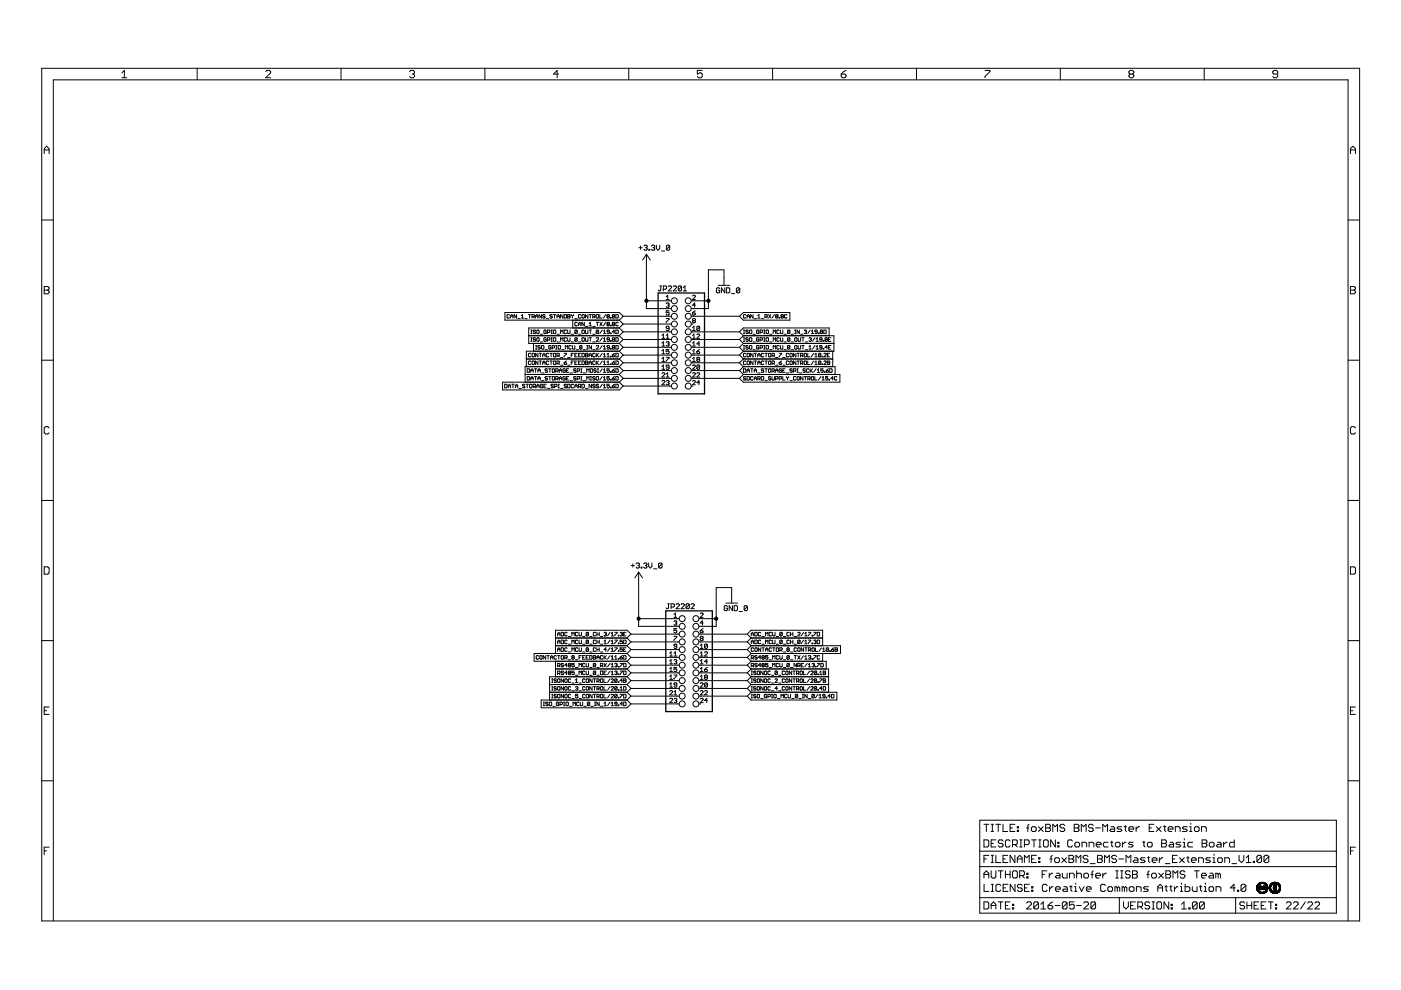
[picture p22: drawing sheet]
<svg xmlns="http://www.w3.org/2000/svg" width="297mm" height="210mm" viewBox="0 0 297 210" stroke-linecap="round" stroke-linejoin="round" font-family="sans-serif">
<g fill="none" stroke="#000" stroke-width=".21">
<path d="M8.8 14.5h279.5v180.8h-279.5zM25.8 15.5l.6-.6v1.6M25.8 16.5h1.1M41.8 14.5v2.4M56.3 15.2l.3-.3h.5l.3 .3v.3l-1.1 1h1.1M72.3 14.5v2.4M86.8 15.2l.3-.3h.5l.3 .3v.3l-.3 .2M87.4 15.7h.2M87.6 15.7l.3 .3v.2l-.3 .3h-.5l-.3-.3M102.8 14.5v2.4M118.4 15.7h-1.1l.8-.8v1.6M133.3 14.5v2.4"/>
<path d="M148.9 14.9h-1.1v.8l.6-.2h.2l.3 .2v.5l-.3 .3h-.5l-.3-.3M163.8 14.5v2.4M178.4 15.7h.7l.3 .3v.2l-.3 .3h-.5l-.2-.3zM179.4 14.9l-.5 .3-.5 .5M194.3 14.5v2.4M208.9 14.9h1v.3l-1 1v.3M224.8 14.5v2.4M239.6 15.7l-.2-.2v-.3l.2-.3h.5l.3 .3v.3l-.3 .2M239.6 15.7l-.2 .3v.2l.2 .3h.5l.3-.3v-.2l-.3-.3M239.6 15.7h.5M255.3 14.5v2.4M270.9 15.7h-.8l-.2-.2v-.3l.2-.3h.5l.3 .3v1l-.3 .3h-.5l-.2-.3"/>
<path d="M9.4 32.6v-1.1l.5-.5 .5 .5v1.1M9.4 31.8h1M286.3 31.8h1.1M286.3 32.6v-1.1l.6-.5 .5 .5v1.1M8.8 46.7h2.5M135.5 52.5h.7M135.8 52.2v.7M136.5 52.2l.2-.2h.4l.1 .2-.1 .3M136.9 52.5h.2M137.1 52.5l.1 .2-.1 .3h-.4l-.2-.1M137.1 53.9v11.5h5.2M137.1 53.9l.8 1.2"/>
<path d="M137.1 53.9l-.9 1.2M137.6 52.9h.2v.1h-.2zM138.1 52.2l.2-.2h.3l.2 .2-.2 .3M138.5 52.5h.1M138.6 52.5l.2 .2-.2 .3h-.3l-.2-.1M139.2 52v.7l.3 .3 .4-.3v-.7M140.2 53.2h.7M142 52.2l-.2-.2h-.3l-.2 .2v.7M142 52.2v.7l-.2 .1h-.3l-.2-.1M142 52.2l-.7 .7M285.8 46.7h2.5M8.8 76.4h2.5"/>
<path d="M9.4 60.7h.7l.3 .3v.3l-.3 .2 .3 .3v.2l-.3 .3h-.7zM9.4 61.5h.7M108 66.8l-.1-.1-.4 .1v.5l.1 .1 .4-.1M108.2 67.1h.6M108.2 67.4v-.5l.3-.2 .3 .2v.5M109.5 66.7v.7l-.5-.7v.7M109.8 67.6h.5M110.5 67.4h.5M110.5 66.9l.3-.2v.7M111.3 67.6h.5M111.3 79.4h20M111.6 76.1h19.7"/>
<path d="M111.8 78.2l.5 .1-.1 .7h-.4zM111.8 79.8l.5 .2-.1 .6h-.4zM112 66.7h.5M112.1 71.2h19.2M112.3 66.7v.7M112.5 76.7l-.1-.2-.4 .2 .2 .6 .3-.1M112.5 75l-.1-.1-.4 .1v.5l.2 .2 .3-.2M112.5 79v-.6l.3-.2 .3 .2v.6M112.5 78.6h.6M112.5 70.7h.3M112.5 70h.3M112.5 72.4h.3"/>
<path d="M112.5 71.6h.3M112.7 70v.7M112.7 71.6v.8M112.8 67.2h.4l.1-.4-.5-.1v.7M112.9 74.9l.4 .1-.1 .7-.4-.2zM112.9 76.5l.4 .2-.1 .6-.4-.1zM113.1 67.2l.2 .2M113.1 72.8v1.7M113.3 79.8h.5M113.3 78.2h.5M113.6 67.1h.4M113.6 67.4v-.5l.2-.2 .2 .2v.5"/>
<path d="M113.6 70.1l-.2-.1-.3 .1 .1 .3 .4 .1-.2 .2-.3-.1M113.6 71.7l-.2-.1-.3 .1 .1 .3 .4 .1-.2 .3-.3-.2M113.6 78.2v.8M113.6 79.8v.8M113.6 74h.2M113.6 73.3h.2M113.7 73.3v.7M113.8 70.1l.1-.1 .4 .1-.1 .6-.4-.1zM113.9 71.6l.4 .1-.1 .7-.4-.2zM114 74.9v.8l-.4-.8v.8M114 76.5v.8l-.4-.8v.8M114 79v-.6l.3-.2 .3 .2v.6"/>
<path d="M114 78.6h.6M114.3 76.5h.5M114.3 74.9h.5M114.6 73.4l-.2-.1-.4 .1 .2 .2 .4 .2-.2 .2-.4-.1M114.6 74.9v.8M114.6 76.5v.8M114.6 70.9h.5M114.6 72.5h.5M114.8 66.7v.7l-.5-.7v.7M114.8 73.4l.1-.1 .4 .1-.1 .6-.4-.1zM114.8 79.1h.5M115.1 75.7v-.5l.2-.3 .3 .3v.5"/>
<path d="M115.1 77.3v-.5l.2-.3 .3 .3v.5M115.1 76.9h.5M115.1 75.3h.5M115.6 66.8l-.4-.1-.1 .2 .3 .2 .2 .2-.2 .1-.3-.1M115.6 74.1h.5M115.8 67.6h.5M115.8 70.1l-.1-.1-.4 .1 .1 .6 .4-.1v-.2h-.2M115.8 71.7l-.1-.1-.4 .1 .1 .7 .4-.2v-.2h-.2M116.1 78.3l-.1-.1-.4 .1 .1 .3 .4 .1-.1 .3-.4-.2M116.1 70.5l.5-.1-.1-.4h-.4v.7M116.1 80l-.1-.2-.4 .2 .1 .2 .4 .1-.1 .3-.4-.1M116.1 72.1l.5-.1-.1-.4h-.4v.8"/>
<path d="M116.3 76.7l-.1-.2-.4 .2 .2 .6 .3-.1M116.3 75l-.1-.1-.4 .1v.5l.2 .2 .3-.2M116.3 79.8h.5M116.3 78.2h.5M116.6 78.2v.8M116.6 79.8v.8M116.6 76.5h.5M116.6 74.9h.5M116.8 73.4l-.1-.1-.4 .1v.5l.4 .1 .1-.4h-.2M116.8 74.9v.8M116.8 76.5v.8M116.8 70.7h.3"/>
<path d="M116.8 70h.3M116.8 72.4h.3M116.8 71.6h.3M117 70v.7M117 71.6v.8M117.1 73.8l.5-.2-.1-.3h-.4v.7M117.1 66.8l-.4-.1-.1 .2 .4 .2 .1 .2-.1 .1-.4-.1M117.2 78.2l.4 .1-.1 .7-.4-.2zM117.2 79.8l.4 .2-.1 .6-.4-.1zM117.3 66.7h.5M117.3 70.1l.2-.1 .3 .1-.1 .6-.4-.1zM117.5 71.6l.3 .1-.1 .7-.4-.2z"/>
<path d="M117.5 76.5l.3 .2-.1 .6-.4-.1zM117.5 74.9l.3 .1-.1 .7-.4-.2zM117.6 66.7v.7M117.8 78.7h.4l.1-.4-.5-.1v.8M117.8 74h.3M117.8 73.3h.3M118 73.3v.7M118.1 67.1h.5M118.1 67.4v-.5l.2-.2 .3 .2v.5M118.1 75.4h.4l.1-.4-.5-.1v.8M118.1 77h.4l.1-.3-.5-.2v.8M118.1 78.7l.2 .3"/>
<path d="M118.1 70.9h.5M118.1 72.5h.5M118.3 73.4l.2-.1 .4 .1-.2 .6-.4-.1zM118.3 77l.3 .3M118.3 75.4l.3 .3M118.6 79v-.6l.3-.2 .2 .2v.6M118.6 78.6h.5M118.9 70.7v-.7l.2 .2 .3-.2v.7M118.9 72.4v-.8l.2 .3 .3-.3v.8M118.9 77.4h.5M118.9 75.8h.5M119.1 74.1h.5"/>
<path d="M119.4 66.7v.7l-.5-.7v.7M119.6 66.7l.5 .1-.1 .6h-.4zM119.6 74.9h.5l-.5 .8M119.6 76.9h.4l.1 .3-.4 .1zM119.9 80l-.2-.2-.3 .2 .1 .6 .4-.1v-.3h-.3M119.9 78.3l-.2-.1-.3 .1 .1 .7 .4-.2v-.2h-.3M119.9 74v-.7l.2 .2 .3-.2v.7M120.1 71.7l-.1-.1-.4 .1 .1 .7 .4-.2M120.1 70.1l-.1-.1-.4 .1 .1 .6 .4-.1M120.1 76.5l-.5 .4M120.1 78.6h.3M120.4 66.7l.5 .1-.2 .6h-.3z"/>
<path d="M120.4 67.1h.3M120.4 70l.1 .7 .4-.1v-.6M120.4 71.6l.1 .8 .4-.2v-.6M120.4 77.4h.5M120.4 75.8h.5M120.6 78.2h-.5v.8h.5M120.6 79.8h-.5v.8h.5M120.9 79.1h.5M121.1 66.7l.3 .4M121.1 76.9h.3M121.1 75.3h.3M121.1 73.4l-.1-.1-.4 .1v.5l.1 .1 .4-.1"/>
<path d="M121.1 70.9h.5M121.1 72.5h.5M121.4 73.3l.1 .7 .4-.1v-.6M121.4 67.1v.3M121.4 67.9v1.6M121.6 74.9h-.5v.8M121.6 76.5h-.5v.8M121.6 66.7l-.2 .4M121.9 67.6h.5M121.9 76.9h.2M121.9 75.3h.2M122.1 78.3l-.1-.1-.4 .1 .2 .3 .3 .1-.1 .3-.4-.2"/>
<path d="M122.1 80l-.1-.2-.4 .2 .2 .2 .3 .1-.1 .3-.4-.1M122.1 74.1h.5M122.4 71.7l-.5 .5M122.4 68.5l-.1-.2-.4 .2v.5l.1 .1 .4-.1M122.4 70.1l-.4-.1-.1 .6M122.4 71.7l-.4-.1-.1 .6M122.4 74.9h-.5v.8h.5M122.4 76.5h-.5v.8h.5M122.4 71.7l-.1 .7-.4-.2M122.4 70.1l-.5 .5M122.4 70.1l-.1 .6-.4-.1M122.4 78.7h.4l.1-.4-.5-.1v.8"/>
<path d="M122.6 69.1v-.5l.3-.3 .2 .3v.5M122.6 68.7h.5M122.6 76.9h.3M122.6 75.3h.3M122.6 70.9h.5M122.6 72.5h.5M123.1 66.8l-.1-.1-.4 .1 .2 .6 .3-.1M123.1 74.9h-.5v.8h.5M123.1 76.5h-.5v.8h.5M123.1 79.8h.3M123.1 79h.3M123.1 78.2h.3"/>
<path d="M123.3 78.2v.8M123.3 79.8v.8M123.4 66.8l.1-.1 .4 .1-.1 .6-.4-.1zM123.4 73.4v.5l-.1 .1-.4-.1M123.4 74.9l.5 .1-.1 .7h-.4zM123.4 76.5l.5 .2-.1 .6h-.4zM123.4 73.4l-.1-.1-.4 .1v.5M123.4 73.4l-.5 .5M123.5 70l.4 .1-.1 .6-.4-.1zM123.5 71.6l.4 .1-.1 .7-.4-.2zM123.6 79.1h.5M123.6 74.1h.5"/>
<path d="M123.9 68.3v.8l-.5-.8v.8M124.1 69.2h.6M124.1 70l.2 .7 .4-.1v-.6M124.1 71.6l.2 .8 .4-.2v-.6M124.1 74.9l.6 .1-.2 .7h-.4zM124.1 76.5l.6 .2-.2 .6h-.4zM124.1 76.9h.4M124.1 75.3h.4M124.4 79v-.8l.3 .2 .2-.2v.8M124.4 74h.3M124.4 73.3h.3M124.5 73.3v.7"/>
<path d="M124.7 66.7v.7l-.6-.7v.7M124.9 69.1h.5M124.9 68.6l.3-.3v.8M124.9 75.7v-.5l.3-.3 .2 .3v.5M124.9 66.7h.5M124.9 76.9h.5M124.9 75.3h.5M124.9 77.3v-.5l.3-.3 .2 .3v.5M124.9 70h.5M124.9 71.6h.5M125.2 66.7v.7M125.2 70v.7"/>
<path d="M125.2 71.6v.8M125.2 78.3l.1-.1 .4 .1-.2 .7-.3-.2zM125.2 79.8h.2M125.3 79.8v.8M125.4 73.3v.7l-.5-.7v.7M125.7 69.2h.5M125.7 67.2h.3l.2-.4-.5-.1v.7M125.7 74.1h.5M125.7 70.9h.5M125.7 72.5h.5M125.9 67.2l.3 .2M126.2 76.7l-.2-.2-.3 .2 .1 .6 .4-.1"/>
<path d="M126.2 80l-.2-.2-.3 .2 .1 .2 .4 .1-.2 .3-.3-.1M126.2 75l-.2-.1-.3 .1v.5l.1 .2 .4-.2M126.4 66.8l.1-.1 .4 .1-.1 .6-.4-.1zM126.4 68.3h.5M126.4 74.9v.8M126.4 76.5v.8M126.4 78.3l-.1-.1-.4 .1 .1 .3 .4 .1-.1 .3-.4-.2M126.4 71.7l.1-.1 .4 .1-.5 .7h.5M126.4 73.4l.1-.1 .4 .1-.5 .6h.5M126.5 79.8l.4 .2-.1 .6-.4-.1zM126.5 76.9l.4 .4M126.5 75.3l.4 .4"/>
<path d="M126.7 68.3v.8M126.7 79h.2M126.7 78.2h.2M126.8 78.2v.8M126.9 70.1l-.1 .6-.4-.1M126.9 70.1l-.4-.1-.1 .6M126.9 70.1l-.5 .5M126.9 74.9l-.5 .5M126.9 76.5l-.5 .5M127.2 68.3l.5 .8M127.2 66.7v.7h.5M127.7 68.3l-.5 .8"/>
<path d="M127.7 76.5l-.5 .8M127.7 74.9l-.5 .8M127.7 79.8l-.5 .8M127.7 78.2l-.5 .8M127.7 73.3l-.5 .7M127.7 70l-.5 .7M127.7 71.6l-.5 .8M127.9 70.2l.3-.2v.7M127.9 77.3h.5M127.9 75.7h.5M127.9 73.5l.3-.2v.7M127.9 76.8l.3-.3v.8"/>
<path d="M127.9 71.9l.3-.3v.8M127.9 75.2l.3-.3v.8M127.9 78.4l.3-.2v.8M127.9 79h.5M127.9 74h.5M127.9 70.7h.5M127.9 72.4h.5M128.4 68.3l-.5 .8M128.4 66.7l-.5 .7M128.7 77.3h.5M128.7 75.7h.5M128.7 76.8l.2-.3v.8"/>
<path d="M128.7 75.2l.2-.3v.8M128.8 67.1l-.1-.2 .1-.2 .4 .1-.1 .3M128.8 68.7l-.1-.1 .1-.3 .4 .2-.1 .2M128.8 68.7l-.1 .1 .1 .3 .4-.1-.1-.3M128.8 68.7h.3M128.8 67.1l-.1 .1 .1 .2 .4-.1-.1-.2M128.8 67.1h.3M129.2 70.4l-.5-.2 .1-.2 .4 .1v.5l-.1 .1-.4-.1M129.2 72h-.4l-.1-.1 .1-.3 .4 .1v.5l-.1 .2-.4-.2M129.2 73.6h-.4l-.1-.1 .1-.2 .4 .1v.5l-.1 .1-.4-.1M129.2 78.2h-.5v.4l.2-.2 .3 .2-.1 .4-.4-.2M129.2 79.8h-.5v.4l.2-.1 .3 .1-.1 .4-.4-.1"/>
<path d="M129.4 69l.2 .1zM129.4 67.3l.2 .1zM129.4 70.6l.2 .1zM129.4 72.2l.2 .2zM129.4 73.9l.2 .1zM129.4 75.5l.2 .2zM129.4 77.2l.2 .1zM129.4 78.8l.2 .2zM129.8 75.3h.4l.1 .2-.4 .2zM129.8 76.9h.4l.1 .3-.4 .1zM129.8 78.6h.4l.1 .2-.4 .2zM129.9 73.6l-.1 .2 .1 .2 .4-.1-.1-.3"/>
<path d="M129.9 68.7l-.1-.1 .1-.3 .4 .2-.1 .2M129.9 68.7l-.1 .1 .1 .3 .4-.1-.1-.3M129.9 68.7h.3M129.9 67.1l-.1-.2 .1-.2 .4 .1-.1 .3M129.9 67.1l-.1 .1 .1 .2 .4-.1-.1-.2M129.9 72l-.1-.1 .1-.3 .4 .1-.1 .3M129.9 72l-.1 .1 .1 .3 .4-.2-.1-.2M129.9 73.6l-.1-.1 .1-.2 .4 .1-.1 .2M129.9 67.1h.3M129.9 73.6h.3M129.9 72h.3M130.3 76.5l-.5 .4"/>
<path d="M130.3 70.4h-.5l.4-.4v.7M130.3 74.9l-.5 .4M130.3 79.8l-.5 .4M130.3 78.2l-.5 .4M130.6 71.6l.5 .1-.1 .7h-.4zM130.6 70l.5 .1-.1 .6h-.4zM130.6 66.7l.5 .1-.1 .6h-.4zM130.6 73.3l.5 .1-.1 .6h-.4zM130.6 74.9l.5 .1-.1 .7h-.4zM130.6 76.5l.5 .2-.1 .6h-.4zM130.6 78.2l.5 .1-.1 .7h-.4zM130.6 79.8l.5 .2-.1 .6h-.4z"/>
<path d="M131.1 68.5l-.1-.2-.4 .2v.5l.1 .1 .4-.1M131.3 69.5l.8 .9M131.3 69.5h-19.2v3.3h19.2M131.3 67.9l.8 .8M131.3 77.7h-20v3.3M131.3 74.5h-19.7v3.2M131.3 76.1l.8 .8M131.3 74.5l.8 .8M131.3 79.4l.8 .8M131.3 77.7l.8 .9M131.3 72.8l.8 .8M131.3 71.2l.8 .8"/>
<path d="M132.1 70.4l-.8 .8M132.1 68.7l-.8 .8M132.1 67.1l-.8-.8h-24.2v1.6h24.2M132.1 68.7h10.2M132.1 67.1h10.2M132.1 67.1l-.8 .8M132.1 76.9h10.2M132.1 75.3h10.2M132.1 76.9l-.8 .8M132.1 75.3l-.8 .8M132.1 78.6l-.8 .8M132.1 78.6h10.2"/>
<path d="M132.1 73.6l-.8 .9M132.1 73.6h10.2M132.1 70.4h10.2M132.1 72l-.8 .8M132.1 72h10.2M137.1 63.8h5.2M139.9 60.6h.4M140.1 60.6v.9l-.2 .2-.3-.2M140.3 72.8l.4-.3v.9M140.3 71.1l.4-.3v.9M140.3 74.4l.4-.3v.9M140.3 76.1l.4-.3v.9"/>
<path d="M140.3 77.7l.4-.3v.9M140.3 71.7h.6M140.3 73.4h.6M140.3 75h.6M140.3 76.7h.6M140.3 78.3h.6M140.3 79.2l.2-.2 .4 .2-.6 .7h.6M140.6 61.3h.6l.1-.1v-.4l-.1-.2h-.6v1.1M141.2 62.9l.4-.3v.9M141.2 71.1l.4-.3v.9M141.2 79.3l.4-.3v.9M141.2 63.5h.7"/>
<path d="M141.2 64.4l.5-.2 .2 .2-.2 .3M141.2 67.5h.7l-.7 .9M141.2 72.6l.2-.1h.3l.2 .1-.2 .3M141.2 75.8h.7l-.7 .9M141.2 71.7h.7M141.2 79.9h.7M141.6 64.7h.1M141.6 72.9h.1M141.7 60.8l.2-.2h.3l.2 .2v.2l-.7 .7h.7M141.7 64.7l.2 .2-.2 .3-.5-.2M141.7 72.9l.2 .2-.2 .3-.5-.2M141.9 65.9h-.7v.4l.4-.1 .3 .1-.2 .5-.5-.1"/>
<path d="M141.9 69.6h-.5l-.2-.1 .2-.3 .5 .1v.6l-.2 .2-.5-.2M141.9 74.1h-.7v.4l.4-.1 .3 .1-.2 .5-.5-.1M141.9 77.9h-.5l-.2-.2 .2-.3h.3l.2 .2v.5l-.2 .2-.5-.2M142.7 60.8l.2-.2h.4l.1 .2v.2l-.7 .7h.7M144.5 60.8v.7l-.2 .2h-.3l-.2-.2M144.5 60.8l-.2-.2h-.3l-.2 .2v.7M144.5 60.8l-.7 .7M144.9 61.7h.7M144.9 61l.3-.4v1.1M146.6 68.7h.3M146.6 67.1h10.2M146.6 76.9h10.2"/>
<path d="M146.6 75.3h10.2M146.6 78.6h10.2M146.6 73.6h10.2M146.6 70.4h10.2M146.6 72h10.2M146.6 63.8h3.6M146.8 62.8l.2-.2 .4 .2-.6 .7h.6M146.8 66.3h.5l.1 .4-.4 .1zM146.8 77.6l.2-.2 .4 .2-.6 .7h.6M146.8 79.2l.2-.2 .4 .2-.6 .7h.6M146.8 70.1h.6M146.8 69.5l.3-.3v.9"/>
<path d="M146.8 71.1l.3-.3v.9M146.8 72.8l.3-.3v.9M146.8 74.4l.3-.3v.9M146.8 76.1l.3-.3v.9M146.8 71.7h.6M146.8 73.4h.6M146.8 75h.6M146.8 76.7h.6M147 68l-.2-.2 .2-.3 .4 .2-.1 .3M147 68l-.2 .1 .2 .3 .4-.1-.1-.3M147 68h.3M147.4 64.7h-.6l.5-.5v1"/>
<path d="M147.4 65.9l-.6 .4M147.7 74.5h.5l.1 .4-.4 .1zM147.7 71l.2-.2 .4 .2-.6 .7h.6M147.7 79.2l.2-.2 .4 .2-.6 .7h.6M147.9 76.2l-.2-.1 .2-.3 .4 .1-.1 .3M147.9 76.2l-.2 .1 .2 .4 .4-.2-.1-.3M147.9 76.2h.3M148.3 69.3l-.1-.1-.5 .1v.6M148.3 69.3v.6l-.1 .2-.5-.2M148.3 77.6l-.4-.2-.2 .2v.5M148.3 77.6v.5l-.1 .2-.5-.2M148.3 69.3l-.6 .6"/>
<path d="M148.3 72.9h-.6l.5-.4v.9M148.3 74.1l-.6 .4M148.3 77.6l-.6 .5M152.3 60.5h2.4M152.6 61.2l-.2-.2h-.3l-.2 .2v.7l.2 .2h.3l.2-.2v-.3h-.3M153.5 60.5v-3.3h-3.3v8.2h-3.6M153.7 61v1.1l-.7-1.1v1.1M154 61h.5l.2 .2v.7l-.2 .2h-.5zM155.1 62.3h.7M156.8 70.4l.8-.9h18.2v1.7M156.8 67.1l.8-.8h9.9v1.6h-9.9zM156.8 76.9l.8 .8"/>
<path d="M156.8 75.3l.8 .8M156.8 78.6l.8 .8M156.8 70.4l.8 .8M156.8 73.6l.8 .9M156.8 72l.8 .8M156.8 61.2l-.1-.2h-.4l-.2 .2v.7M156.8 61.2v.7l-.1 .2-.6-.2M156.8 61.2l-.7 .7M157.6 76.1l-.8 .8M157.6 76.1h19M157.6 77.7h19.5v1.7M157.6 74.5l-.8 .8"/>
<path d="M157.6 71.2h19.2v3.3h-19.2M157.6 79.4l-.8 .8M157.6 79.4h20.5v1.6h-20.5l-.8-.8M157.6 77.7l-.8 .9M157.6 72.8h19.2M157.6 72.8l-.8 .8M157.6 71.2l-.8 .8M157.6 78.2l.5 .1-.1 .7h-.4zM157.6 74h.3M157.6 73.3h.3M157.6 70.7h.3M157.6 70h.3"/>
<path d="M157.6 72.4h.3M157.6 71.6h.3M157.8 70v.7M157.8 71.6v.8M157.8 73.3v.7M158.1 80l-.3-.2-.2 .3 .4 .1 .1 .3h-.5M158.1 66.8l-.1-.1-.4 .1 .2 .6 .3-.1M158.1 75l-.1-.1-.4 .1 .2 .7 .3-.2M158.1 76.7l-.1-.2-.4 .2 .2 .6 .3-.1M158.4 67.4v-.5l.2-.2 .3 .2v.5M158.4 79v-.6l.2-.2 .3 .2v.6M158.4 79.8l.5 .2-.1 .6h-.4z"/>
<path d="M158.4 67.1h.5M158.4 78.6h.5M158.5 74.9l.4 .1-.1 .7-.4-.2zM158.5 76.5l.4 .2-.1 .6-.4-.1zM158.6 73.4l-.1-.1-.4 .1 .2 .2 .3 .2-.1 .2-.4-.1M158.6 70.1l-.3-.1-.2 .2 .4 .2 .1 .2-.1 .1-.4-.1M158.6 71.7l-.3-.1-.2 .3 .4 .1 .1 .2-.1 .2-.4-.2M159 70l.4 .1-.1 .6-.4-.1zM159 71.6l.4 .1-.1 .7-.4-.2zM159 73.3l.4 .1-.1 .6-.4-.1zM159.2 78.2h.5M159.4 78.2v.8"/>
<path d="M159.7 66.7v.7l-.5-.7v.7M159.7 74.9v.8l-.5-.8v.8M159.7 76.5v.8l-.5-.8v.8M159.7 80l-.2-.2-.3 .2v.5h.5M159.7 74.1h.4M159.7 70.9h.4M159.7 72.5h.4M159.9 67.6h.5M159.9 76.5h.5M159.9 74.9h.5M159.9 79v-.6l.2-.2 .3 .2v.6M159.9 78.6h.5"/>
<path d="M160.1 74.9v.8M160.1 76.5v.8M160.7 67.4h.5M160.7 66.9l.2-.2v.7M160.7 75.7v-.5l.2-.3 .3 .3v.5M160.7 77.3v-.5l.2-.3 .3 .3v.5M160.7 76.9h.5M160.7 75.3h.5M160.7 79.1h.5M160.9 70.1l-.1-.1-.4 .1 .1 .6 .4-.1v-.2h-.2M160.9 71.7l-.1-.1-.4 .1 .1 .7 .4-.2v-.2h-.2M160.9 73.4l-.1-.1-.4 .1 .1 .6 .4-.1v-.3h-.2"/>
<path d="M161.2 73.8h.3l.2-.4-.5-.1v.7M161.2 70.5l.5-.1-.2-.4h-.3v.7M161.2 72.1h.3l.2-.4-.5-.1v.8M161.4 67.6h.5M161.4 79.8l.5 .2-.1 .6h-.4zM161.9 76.7l-.1-.2-.4 .2 .1 .6 .4-.1M161.9 75l-.1-.1-.4 .1 .1 .7 .4-.2M161.9 78.3l-.4-.1-.1 .2 .4 .2 .1 .2-.1 .2-.4-.2M161.9 74h.3M161.9 73.3h.3M161.9 70.7h.3M161.9 70h.3"/>
<path d="M161.9 72.4h.3M161.9 71.6h.3M162.1 70v.7M162.1 71.6v.8M162.1 73.3v.7M162.2 67.2h.4l.1-.4-.5-.1v.7M162.2 76.5h.5M162.2 74.9h.5M162.2 78.2h.5M162.4 67.2l.3 .2M162.4 71.7l.2-.1 .3 .1-.1 .7-.4-.2zM162.4 73.4l.2-.1 .3 .1-.1 .6-.4-.1z"/>
<path d="M162.4 74.9v.8M162.4 76.5v.8M162.4 78.2v.8M162.6 70l.3 .1-.1 .6-.4-.1zM162.9 66.7l.5 .7M162.9 75l.2-.1 .3 .1-.1 .7-.4-.2zM162.9 78.3l.2-.1 .3 .1-.1 .7-.4-.2zM163.1 76.5l.3 .2-.1 .6-.4-.1zM163.2 74.1h.5M163.2 70.9h.5M163.2 72.5h.5M163.4 66.7l-.5 .7"/>
<path d="M163.4 80l-.1-.2-.4 .2 .2 .2 .3 .1-.1 .3-.4-.1M163.7 77h.4l.1-.3-.5-.2v.8M163.7 75.4h.4l.1-.4-.5-.1v.8M163.7 78.7h.4l.1-.4-.5-.1v.8M163.7 79.8v.7l.1 .1 .4-.1v-.7M163.9 75.4l.3 .3M163.9 70.7v-.7l.3 .2 .2-.2v.7M163.9 72.4v-.8l.3 .3 .2-.3v.8M163.9 74v-.7l.3 .2 .2-.2v.7M163.9 78.7l.3 .3M163.9 77l.3 .3M164.2 66.7l-.5 .7"/>
<path d="M164.4 79v-.6l.3-.2 .3 .2v.6M164.4 77.4h.6M164.4 75.8h.6M164.4 78.6h.6M164.6 67.1l-.2-.2 .2-.2 .4 .1-.2 .3M164.6 67.1l-.2 .1 .2 .2 .4-.1-.2-.2M164.6 67.1h.2M165.2 71.7l-.1-.1-.4 .1v.5l.1 .2 .4-.2M165.2 67.3l.1 .1zM165.2 74.9h.5l-.5 .8M165.2 76.9h.4l.1 .3-.4 .1zM165.2 73.4l-.1-.1-.4 .1v.5l.1 .1 .4-.1"/>
<path d="M165.2 70.1l-.1-.1-.4 .1v.5l.1 .1 .4-.1M165.5 70l.1 .7 .4-.1v-.6M165.5 71.6l.1 .8 .4-.2v-.6M165.5 73.3l.1 .7 .4-.1v-.6M165.7 67.1l-.1-.2 .1-.2 .4 .1-.1 .3M165.7 67.1l-.1 .1 .1 .2 .4-.1-.1-.2M165.7 67.1h.3M165.7 78.3l-.1-.1-.4 .1 .1 .7 .4-.2v-.2h-.2M165.7 76.5l-.5 .4M166 77.4h.5M166 75.8h.5M166 79.8v.8h.5"/>
<path d="M166 78.6h.2M166.2 74.1h.5M166.2 70.9h.5M166.2 72.5h.5M166.5 78.2h-.5v.8h.5M166.7 79.8l.3 .4M166.7 79.1h.5M166.8 66.8l-.1-.1-.4 .1 .2 .6 .3-.1M167.2 76.7l-.1-.2-.4 .2v.5l.1 .1 .4-.1M167.2 75l-.1-.1-.4 .1v.5l.1 .2 .4-.2M167.2 79.8l-.2 .4M167.5 70.1l-.2 .6-.3-.1"/>
<path d="M167.5 71.7l-.2 .7-.3-.2M167.5 73.4v.5l-.2 .1-.3-.1M167.5 70.1l-.4-.1-.1 .6M167.5 70.1l-.5 .5M167.5 71.7l-.4-.1-.1 .6M167.5 73.4l-.2-.1-.3 .1v.5M167.5 73.4l-.5 .5M167.5 71.7l-.5 .5M167.6 74.9l.4 .1-.1 .7-.4-.2zM167.6 76.5l.4 .2-.1 .6-.4-.1zM167.7 74.1h.5M167.7 70.9h.5"/>
<path d="M167.7 72.5h.5M168 78.3l-.4-.1-.1 .2 .4 .2 .1 .2-.1 .2-.4-.2M168.2 78.7h.4l.1-.4-.5-.1v.8M168.5 73.4l.1-.1 .4 .1-.1 .6-.4-.1zM168.5 71.7l.1-.1 .4 .1-.1 .7-.4-.2zM168.5 70.7h.2M168.5 70h.2M168.6 70v.7M168.7 74.9v.8l-.5-.8v.8M168.7 76.5v.8l-.5-.8v.8M168.7 80l-.1-.2-.4 .2v.5h.5M169 76.5h.5"/>
<path d="M169 80l.1-.2 .4 .2-.1 .6-.4-.1zM169 74.9h.5M169 79h.2M169 78.2h.2M169.1 78.2v.8M169.2 71.6l.2 .8 .3-.2v-.6M169.2 73.3l.2 .7 .3-.1v-.6M169.2 74.9v.8M169.2 76.5v.8M169.5 70v.7l-.5-.7v.7M169.5 79.1h.5M169.7 75.4h.4l.1-.4-.5-.1v.8"/>
<path d="M169.7 77h.4l.1-.3-.5-.2v.8M169.7 70.9h.5M170 77l.2 .3M170 75.4l.2 .3M170 73.3h.5M170 71.6h.5M170.2 79.8v.8l-.5-.8v.8M170.2 71.6v.8M170.2 73.3v.7M170.5 70.1l.4-.1 .1 .1-.1 .3M170.5 75l.1-.1 .4 .1-.1 .7-.4-.2zM170.5 79.8h.5"/>
<path d="M170.6 76.5l.4 .2-.1 .6-.4-.1zM170.8 78.3l-.2-.1-.4 .1 .2 .3 .4 .1-.2 .3-.4-.2M170.8 79.8v.8M170.8 74.1h.5M170.8 70.4h.1M170.8 72.5h.5M170.9 70.4l.1 .1-.1 .2-.4-.1M171.3 76.5v.8h.5M171.3 74.9v.8h.5M171.5 78.3l-.1-.1-.4 .1v.5l.1 .2 .4-.2M171.5 73.5l.3-.2v.7M171.5 71.7l.4-.1 .1 .1-.1 .3"/>
<path d="M171.5 74h.5M171.8 78.2v.8M171.8 70l-.5 .7M171.8 72h.1M171.9 72l.1 .1-.1 .3-.4-.2M171.9 78.6l.4 .4M172 80l.1-.2 .4 .2-.1 .6-.4-.1zM172 70.2l.3-.2v.7M172 70.7h.5M172.3 78.2l-.5 .5M172.5 76.5l-.5 .8M172.5 74.9l-.5 .8"/>
<path d="M172.8 77.3h.5M172.8 76.8l.2-.3v.8M172.8 75.2l.2-.3v.8M172.8 75.7h.5M172.8 79.8v.8h.5M172.8 73.3l-.5 .7M172.8 71.6l-.5 .8M173 73.5l.3-.2v.7M173 71.9l.3-.3v.8M173 78.2l-.5 .8M173 74h.5M173 72.4h.5"/>
<path d="M173.3 70.4l-.5-.2 .1-.2 .4 .1v.5l-.2 .1-.3-.1M173.3 78.4l.2-.2v.8M173.3 79h.5M173.5 70.6l.2 .1zM174 76.7l-.3-.2-.2 .7M174 76.7v.5l-.1 .1-.4-.1M174 70.4l-.1 .1 .1 .2 .4-.1-.1-.2M174 75l-.1-.1-.4 .1v.5M174 75v.5l-.1 .2-.4-.2M174 76.7l-.5 .5M174 70.4l-.1-.2 .1-.2 .4 .1-.1 .3M174 75l-.5 .5"/>
<path d="M174 79.8l-.5 .8M174 70.4h.3M174.3 77.2l.1 .1zM174.3 73.6h-.4l-.1-.1 .1-.2 .4 .1v.5l-.1 .1-.4-.1M174.3 72h-.4l-.1-.1 .1-.3 .4 .1v.5l-.1 .2-.4-.2M174.3 75.5l.1 .2zM174.5 78.2h-.5v.4l.3-.2 .2 .2-.1 .4-.4-.2M174.5 72.2l.2 .2zM174.5 73.9l.2 .1zM174.7 76.7l.1-.2 .4 .2-.5 .6h.5M174.7 70l.5 .1-.2 .6h-.3zM174.7 75l.1-.1 .4 .1-.5 .7h.5"/>
<path d="M174.8 78.8l.1 .2zM175 72l-.1-.1 .1-.3 .4 .1-.1 .3M175 72l-.1 .1 .1 .3 .4-.2-.1-.2M175 72h.3M175.2 78.6h.3l.2 .2-.4 .2zM175.4 76.5l.5 .2-.1 .6h-.4zM175.4 76.9h.4M175.4 75.3h.3M175.4 73.6h-.5l.4-.3v.7M175.5 79.8h-.5v.4l.3-.1 .2 .1-.1 .4-.4-.1M175.7 78.2l-.5 .4M175.7 73.6h.2"/>
<path d="M175.7 72h.2M175.9 74.9h-.5v.8h.5M175.9 78.2l.5 .1-.1 .7h-.4zM176.2 71.6h-.5v.8h.5M176.2 73.3h-.5v.7h.5M176.6 74.5v3.2M177.4 80l-.1-.2-.4 .2v.5h.5M285.8 76.4h2.5M286.3 60.7h.8l.3 .3v.3l-.3 .2 .3 .3v.2l-.3 .3h-.8zM286.3 61.5h.8M10.4 90.7l-.3-.2h-.5l-.2 .2v1.1l.2 .2h.5l.3-.2M107 81.5l.5 .1-.1 .6h-.4z"/>
<path d="M107.8 82.2v-.5l.2-.2 .2 .2v.5M107.8 81.9h.4M108.5 81.5h.5M108.8 81.5v.7M109.3 82.2v-.5l.2-.2 .3 .2v.5M109.3 81.9h.5M110 82.4h.5M111.3 81.6l-.2-.1-.3 .1 .1 .3 .4 .1-.2 .2-.3-.1M111.5 81.5h.5M111.8 81.5v.7M112.3 81.6l.1-.1 .4 .1-.1 .6-.4-.1zM112.5 80.2h.6"/>
<path d="M112.5 80.6v-.5l.3-.3 .3 .3v.5M113.1 82l.5-.1-.2-.4h-.3v.7M113.3 82l.3 .2M113.8 82.2v-.5l.2-.2 .3 .2v.5M113.8 81.9h.5M114 80.6v-.5l.3-.3 .3 .3v.5M114 80.2h.6M114.8 80.7h.5M115.1 81.6l-.2-.1-.3 .1 .1 .6 .4-.1v-.2h-.3M115.3 81.9h.3M115.8 81.5h-.5v.7h.5M116.1 82.4h.5"/>
<path d="M117.3 81.6l-.1-.1-.4 .1 .2 .3 .3 .1-.1 .2-.4-.1M117.6 82l.5-.1-.1-.4h-.4v.7M117.8 80.3h.4l.1-.3-.5-.2v.8M118.1 80.3l.2 .3M118.3 82.2h.3M118.3 81.5h.3M118.5 81.5v.7M118.6 80.6v-.5l.3-.3 .2 .3v.5M118.6 80.2h.5M118.9 82.4h.5M120.1 81.6l-.4-.1-.1 .2 .4 .2 .1 .2-.1 .1-.4-.1M120.1 80.2h.3"/>
<path d="M120.4 81.5l.5 .1-.2 .6h-.3zM120.9 80.7h.5M121.6 81.6l-.1-.1-.4 .1 .1 .6 .4-.1M121.9 82.2v-.5l.2-.2 .3 .2v.5M121.9 81.9h.5M122.4 80.3h.4l.1-.3-.5-.2v.8M122.6 82l.5-.1-.1-.4h-.4v.7M122.9 82l.2 .2M123.1 80.6h.3M123.4 81.5l.5 .1-.1 .6h-.4zM123.6 80.7h.5M124.1 82.4h.6"/>
<path d="M124.4 80.6v-.8l.3 .3 .2-.3v.8M125.2 80.6h.2M125.4 81.5v.7l-.5-.7v.7M126.2 81.6l-.4-.1-.1 .2 .3 .2 .2 .2-.2 .1-.3-.1M126.9 81.6l-.1-.1-.4 .1 .1 .3 .4 .1-.1 .2-.4-.1M127.7 81.5l-.5 .7M127.9 80.1l.3-.3v.8M127.9 81.7l.3-.2v.7M127.9 80.6h.5M127.9 82.2h.5M129.2 81.5h-.5v.4l.2-.2 .3 .2-.1 .3-.4-.1M129.4 80.5l.2 .1z"/>
<path d="M129.4 82.1l.2 .1zM129.8 80.2h.4l.1 .3-.4 .1zM129.8 81.9h.4l.1 .2-.4 .1zM130.3 81.5l-.5 .4M130.6 81.5l.5 .1-.1 .6h-.4zM131.3 81l.8 .9M131.3 81h-24.7v1.7h24.7l.8-.8M132.1 80.2h10.2M132.1 81.9h10.2M132.1 80.2l-.8 .8M140.3 80.8l.2-.1 .4 .1-.6 .8h.6M141.2 80.8l.5-.1 .2 .1-.2 .3"/>
<path d="M141.6 81.1h.1M141.7 81.1l.2 .2-.2 .3-.5-.2M146.6 80.2h10.2M146.6 81.9h.3M146.8 80.8l.2-.1 .4 .1-.6 .8h.6M148.3 81.1h-.6l.5-.4v.9M159.9 80.2h.5M159.9 80.6v-.5l.2-.3 .3 .3v.5M160.7 80.3h.3l.2-.3-.5-.2v.8M160.9 80.3l.3 .3M162.2 80.7h.5M164.4 80.3h.4l.2-.3-.6-.2v.8"/>
<path d="M165.2 80.3h.4l.1-.3-.5-.2v.8M167 80.2v.4M167.5 80.7h.5M171.3 80.3h.3l.2-.3-.5-.2v.8M171.5 80.3l.3 .3M174.3 80.1l.2-.3v.8M174.3 80.6h.5M175.8 80.5l.1 .1zM176.7 80.2h-.5l.4-.4v.8M287.4 90.7l-.3-.2h-.5l-.3 .2v1.1l.3 .2h.5l.3-.2M8.8 106.1h2.5M133.8 119.9h.7"/>
<path d="M134.2 119.5v.7M134.9 119.5l.1-.1h.4l.2 .1-.2 .4M135.2 119.9h.2M135.4 119.9l.2 .2-.2 .3h-.4l-.1-.2M136.5 119.5l.5-.1 .2 .1-.2 .4M136.8 119.9h.2M137 119.9l.2 .2-.2 .3h-.3l-.2-.2M137.5 119.4v.7l.4 .3 .3-.3v-.7M140.4 119.5l-.2-.1-.6 .1v.7M140.4 119.5v.7l-.2 .2h-.4l-.2-.2M140.4 119.5l-.8 .7M285.8 106.1h2.5"/>
<path d="M8.8 135.8h2.5M9.4 120.2h.7l.3 .2v1.1l-.3 .2h-.7zM114.2 139.1l-.1-.1-.4 .1v.5l.1 .2 .4-.2M114.6 139l.3 .1-.1 .7-.4-.2zM115.7 139v.8l-.5-.8v.8M116 139h.5M116.2 139v.8M116.7 139.8v-.5l.3-.3 .2 .3v.5M116.7 139.4h.5M117.8 136.9h15.1M117.8 135.3h15.1M118 139.1l-.2-.1-.3 .1v.5l.1 .2 .4-.2"/>
<path d="M118.2 134.8v-.5l.3-.2 .2 .2v.5M118.2 136.5v-.5l.3-.3 .2 .3v.5M118.2 138.1v-.5l.3-.2 .2 .2v.5M118.2 137.7h.5M118.2 139h.5M118.2 136.1h.5M118.2 134.5h.5M118.5 139v.8M119 134.1l.5 .1-.1 .6h-.4zM119 135.7l.5 .1-.1 .7h-.4zM119 137.4l.5 .1-.1 .6h-.4zM119.1 139l.4 .1-.1 .7-.4-.2z"/>
<path d="M119.7 139.5l.5-.1-.1-.4h-.4v.8M120 139.5l.2 .3M120.2 134.2l-.1-.1-.4 .1 .2 .6 .3-.1M120.2 135.8l-.1-.1-.4 .1 .2 .7 .3-.1M120.2 137.5l-.1-.1-.4 .1 .2 .6 .3-.1M120.5 136.6h.5M120.5 138.2h.5M120.5 139.9h.5M120.5 135h.5M121.2 134.8v-.7l.3 .2 .3-.2v.7M121.2 136.5v-.8l.3 .3 .3-.3v.8M121.2 138.1v-.7l.3 .2 .3-.2v.7"/>
<path d="M121.4 139.4l-.2-.1 .2-.3 .4 .1-.2 .3M121.4 139.4l-.2 .1 .2 .3 .4-.2-.2-.2M121.4 139.4h.2M122 139.9h.5M122.5 134.2l-.1-.1-.4 .1 .1 .6 .4-.1M122.5 135.8l-.1-.1-.4 .1 .1 .7 .4-.1M122.5 137.5l-.1-.1-.4 .1 .1 .6 .4-.1M122.8 137.4l.1 .7 .4-.1v-.6M122.8 139.4h.2M122.8 135.7l.1 .8 .4-.1v-.7M122.8 134.1l.1 .7 .4-.1v-.6M123.3 139h-.5v.8"/>
<path d="M123.5 136.6h.5M123.5 138.2h.5M123.5 139.4h.3M123.5 135h.5M124 139h-.5v.8h.5M124.3 139.4h.2M124.8 135.8l-.5 .6M124.8 134.2l-.4-.1-.1 .6M124.8 135.8l-.4-.1-.1 .7M124.8 137.5l-.4-.1-.1 .6M124.8 139h-.5v.8h.5M124.8 134.2l-.1 .6-.4-.1"/>
<path d="M124.8 135.8l-.1 .7-.4-.1M124.8 137.5l-.1 .6-.4-.1M124.8 134.2l-.5 .5M124.8 137.5l-.5 .5M125 136.6h.5M125 139l.5 .1-.1 .7h-.4zM125 138.2h.5M125 135h.5M125.8 139l.5 .1-.1 .7h-.4zM125.8 139.4h.4M126.3 137.5l-.1-.1-.4 .1 .1 .6 .4-.1M126.3 134.2l-.1-.1-.4 .1 .1 .6 .4-.1"/>
<path d="M126.3 135.8l-.1-.1-.4 .1 .1 .7 .4-.1M126.6 139.8v-.5l.2-.3 .2 .3v.5M126.6 134.1v.7M126.6 135.7v.8M126.6 137.4v.7M126.6 137.7h.4M126.6 139.4h.4M126.6 136.1h.4M126.6 134.5h.4M127 134.1v.7M127 135.7v.8M127 137.4v.7"/>
<path d="M127.3 136.6h.5M127.3 138.2h.5M127.3 135h.5M127.8 139.1l-.1-.1-.4 .1 .1 .7 .4-.2M128.1 139v.8M128.1 134.2l.3-.1 .2 .1-.2 .3M128.1 136.5h.5M128.1 136l.2-.3v.8M128.2 139.4l.4 .4M128.3 134.5h.1M128.4 134.5l.2 .1-.2 .2-.3-.1M128.6 137.7h-.5l.3-.3v.7"/>
<path d="M128.6 139l-.5 .5M129.3 139l-.5 .8M129.3 135.7l-.5 .8M129.3 134.1l-.5 .7M129.3 137.4l-.5 .7M129.6 136l.2-.3v.8M129.6 139.3l.2-.3v.8M129.6 138.1h.5M129.6 139.8h.5M129.6 134.3l.2-.2v.7M129.6 137.6l.2-.2v.7M129.6 136.5h.5"/>
<path d="M129.6 134.8h.5M130.3 134.1h.5l-.5 .7M130.3 135.7h.5l-.5 .8M130.3 137.4h.5l-.5 .7M130.3 139.3l.3-.3v.8M130.3 139.8h.5M131.1 134.7l.1 .1zM131.1 136.4l.1 .1zM131.1 138l.1 .1zM131.1 139.6l.1 .2zM131.5 139.4h.3l.2 .2-.4 .2zM131.5 134.2l.3-.1 .2 .1-.2 .3"/>
<path d="M131.7 134.5h.1M131.8 134.5l.2 .1-.2 .2-.3-.1M132 139l-.5 .4M132 135.7h-.5v.4l.2-.1 .3 .1-.2 .4-.3-.1M132 137.4h-.5v.3l.2-.1 .3 .1-.2 .4-.3-.1M132.2 139l.5 .1-.1 .7h-.4zM132.2 135.7l.5 .1-.1 .7h-.4zM132.2 137.7h.3M132.2 134.5h.3M132.7 134.1h-.5v.7h.5M132.7 137.4h-.5v.7h.5M132.9 138.6h-19.7v1.6h19.7"/>
<path d="M132.9 138.6l.9 .8M132.9 135.3l.9 .8M132.9 136.9l.9 .8M133.8 137.7l-.9 .9M133.8 139.4l-.9 .8M133.8 137.7h10.2M133.8 139.4h10.2M133.8 134.5l-.9-.9h-15.1v5M133.8 134.5l-.9 .8M133.8 136.1h10.2M133.8 136.1l-.9 .8M133.8 134.5h10.2"/>
<path d="M135.4 131.2h8.6M135.4 121.3v11.5h8.6M135.4 121.3l.8 1.2M135.4 121.3l-.8 1.2M135.9 120.2h.2v.2h-.2zM138.6 120.6h.7M141.6 128h.3M141.7 128v.9l-.1 .2-.4-.2M142 138.5l.3-.3v.9M142 139.1h.6M142.3 128.7h.5l.2-.2v-.3l-.2-.2h-.5v1.1M142.9 130.3l.3-.3v.9"/>
<path d="M142.9 138.5l.3-.3v.9M142.9 130.9h.6M142.9 131.8l.4-.2 .2 .2-.2 .3M142.9 134.9h.6l-.6 .9M142.9 140l.4-.2 .2 .2-.2 .3M142.9 139.1h.6M143.2 132.1h.1M143.3 128.2l.2-.2h.4l.1 .2v.2l-.7 .7h.7M143.3 132.1l.2 .1-.2 .3-.4-.1M143.5 133.3h-.6v.4l.3-.1 .3 .1-.2 .5-.4-.2M143.5 137h-.5l-.1-.1 .1-.3 .5 .1v.6l-.2 .2-.4-.2M144.4 128.2l.2-.2h.3l.2 .2v.2l-.7 .7h.7"/>
<path d="M146.2 128.2v.7l-.2 .2h-.4l-.1-.2M146.2 128.2l-.2-.2h-.4l-.1 .2v.7M146.2 128.2l-.7 .7M146.5 128.2l.2-.2h.3l.2 .2v.2l-.7 .7h.7M148.2 137.7h10.2M148.2 139.4h10.2M148.2 136.1h10.2M148.2 134.5h10.2M148.2 131.2h3.6M148.5 130.1l.1-.1 .5 .1-.6 .8h.6M148.5 133.7h.4l.2 .3-.5 .2zM148.5 137.5h.6"/>
<path d="M148.5 136.9l.3-.3v.9M148.5 138.5l.3-.3v.9M148.5 139.1h.6M148.6 135.4l-.1-.2 .1-.3 .5 .2-.2 .3M148.6 135.4l-.1 .1 .1 .3 .5-.1-.2-.3M148.6 135.4h.3M149.1 132.1h-.6l.4-.5v.9M149.1 133.3l-.6 .4M149.4 138.4l.1-.2h.3l.2 .2-.6 .7h.6M150 136.7v.6l-.2 .2h-.3l-.1-.2M150 136.7l-.5-.1-.1 .1v.6M150 136.7l-.6 .6"/>
<path d="M153.9 127.9h2.5M154.2 128.6l-.1-.2h-.4l-.2 .2v.7l.2 .2h.4l.1-.2v-.4h-.3M155.1 127.9v-3.3h-3.3v8.2h-3.6M155.3 128.4v1.1l-.7-1.1v1.1M155.7 128.4h.5l.2 .2v.7l-.2 .2h-.5zM156.7 129.6h.7M158.4 134.5l.8-.9h15.2v3.3M158.4 137.7l.8 .9M158.4 136.1l.8 .8M158.4 139.4l.8 .8M158.4 134.5l.8 .8M158.5 128.6l-.2-.2h-.4l-.1 .2v.7"/>
<path d="M158.5 128.6v.7l-.2 .2h-.4l-.1-.2M158.5 128.6l-.7 .7M159.2 136.9l-.8 .8M159.2 136.9h19v1.7h-19M159.2 138.6l-.8 .8M159.2 135.3l-.8 .8M159.2 135.3h15.2M159.3 134.8v-.5l.2-.2 .3 .2v.5M159.3 136.5v-.5l.2-.3 .3 .3v.5M159.3 139.5l.5-.1-.1-.4h-.4v.8M159.3 136.1h.5M159.3 134.5h.5"/>
<path d="M159.5 139.5l.3 .3M159.8 137.5l-.1-.1-.4 .1v.5l.1 .1 .4-.1M160 134.1l.5 .1-.1 .6h-.4zM160 135.7l.5 .1-.1 .7h-.4zM160.2 137.4l.3 .1-.1 .6-.4-.1zM160.5 139.1l-.3-.1-.2 .3 .4 .1 .1 .2-.1 .2-.4-.2M161.3 139.4h-.5l.4-.4v.8M161.3 134.2l-.1-.1-.4 .1 .1 .6 .4-.1M161.3 135.8l-.1-.1-.4 .1 .1 .7 .4-.1M161.3 137.4v.7l-.5-.7v.7M161.5 136.6h.6M161.5 137.4h.6"/>
<path d="M161.5 135h.6M161.7 139.4l-.2-.1 .2-.3 .4 .1-.2 .3M161.7 139.4l-.2 .1 .2 .3 .4-.2-.2-.2M161.7 139.4h.2M161.8 137.4v.7M162.3 136.5v-.8l.3 .3 .2-.3v.8M162.3 134.8v-.7l.3 .2 .2-.2v.7M162.3 138.1v-.5l.3-.2 .2 .2v.5M162.3 137.7h.5M162.8 139h-.5v.4l.3-.1 .2 .1-.1 .4-.4-.2M163.1 139.9h.5M163.6 137.5l-.2-.1-.3 .1v.5l.1 .1 .4-.1"/>
<path d="M163.6 135.8l-.2-.1-.3 .1v.6l.1 .1 .4-.1M163.6 134.2l-.2-.1-.3 .1v.5l.1 .1 .4-.1M163.8 137.4h.5M163.8 135.7l.1 .8 .4-.1v-.7M163.8 134.1l.1 .7 .4-.1v-.6M163.8 139.8v-.8l.3 .3 .2-.3v.8M164.1 137.4v.7M164.6 136.6h.5M164.6 135h.5M164.7 137.4l.4 .1-.1 .6-.4-.1zM165.1 139.1l-.1-.1-.4 .1 .1 .7 .4-.2M165.3 139l.2 .8 .3-.2v-.6"/>
<path d="M165.3 137.9l.5-.2-.1-.3h-.4v.7M165.6 137.9l.2 .2M165.8 134.2l-.3-.1-.2 .6M165.8 135.8l-.3-.1-.2 .7M165.8 134.2l-.1 .6-.4-.1M165.8 135.8l-.1 .7-.4-.1M165.8 135.8l-.5 .6M165.8 134.2l-.5 .5M166.1 136.6h.5M166.1 138.2h.5M166.1 139.9h.5M166.1 135h.5"/>
<path d="M167 137.7l-.2-.1 .2-.2 .3 .1-.1 .2M167 137.7l-.2 .2 .2 .2 .3-.1-.1-.3M167 137.7h.2M167.3 134.2l-.1-.1-.4 .1 .2 .6 .3-.1M167.3 139.1v.5l-.1 .2-.4-.2M167.3 135.8l-.1-.1-.4 .1 .2 .7 .3-.1M167.3 139.1l-.3-.1-.2 .6M167.3 139.1l-.5 .5M167.6 138.2h.5M167.6 139.9h.5M167.6 136.1h.5M167.6 134.1v.7"/>
<path d="M167.6 135.7v.8M167.6 134.5h.5M168.1 134.1v.7M168.1 135.7v.8M168.4 136.6h.5M168.4 139h.5M168.4 135h.5M168.6 139v.8M168.9 137.5l-.2-.1-.3 .1v.5l.1 .1 .4-.1M169.1 134.2l.1-.1 .4 .1-.5 .6h.5M169.1 139l.5 .8M169.2 137.4l.4 .1-.1 .6-.4-.1z"/>
<path d="M169.6 135.8l-.4-.1-.1 .7M169.6 135.8v.6l-.1 .1-.4-.1M169.6 135.8l-.5 .6M169.6 139l-.5 .8M170.4 137.4v.7l-.5-.7v.7M170.4 139l-.5 .8M170.4 135.7l-.5 .8M170.4 134.1l-.5 .7M170.6 137.4h.5M170.6 134.3l.3-.2v.7M170.6 136l.3-.3v.8M170.6 139.3l.3-.3v.8"/>
<path d="M170.6 139.8h.5M170.6 136.5h.5M170.6 134.8h.5M170.9 137.4v.7M171.4 137.9h.4l.1-.4-.5-.1v.7M171.4 134.1h.5l-.5 .7M171.4 135.7h.5l-.5 .8M171.4 139.1l.4-.1 .1 .1-.1 .3M171.6 137.9l.3 .2M171.6 139.4h.2M171.8 139.4l.1 .1-.1 .3-.4-.2M172.1 134.7l.2 .1z"/>
<path d="M172.1 136.4l.2 .1zM172.1 139.6l.2 .2zM172.3 137.4l.4 .1-.2 .6-.4-.1zM172.5 134.1h.5l-.5 .7M172.5 135.8l.4-.1 .1 .1-.1 .3M172.5 139h.5l-.5 .8M172.8 136.1h.1M172.9 136.1l.1 .1-.1 .3-.4-.1M172.9 137.4v.7h.5M173.3 134.1l.5 .1-.1 .6h-.4zM173.3 135.7l.5 .1-.1 .7h-.4zM173.8 139.1l-.1-.1-.4 .1v.5l.1 .2 .4-.2"/>
<path d="M174.2 137.4l-.5 .7M174.4 138.6v1.6M174.4 138.1h.5M174.4 137.6l.3-.2v.7M175.7 137.5l-.4-.1-.1 .6M175.7 137.5l-.1 .6-.4-.1M175.7 137.5l-.5 .5M175.9 138l.1 .1zM176.3 137.7h.4l.1 .3-.4 .1zM176.8 137.4l-.5 .3M177.1 137.4l.5 .1-.2 .6h-.3zM177.1 137.7h.3"/>
<path d="M285.8 135.8h2.5M286.3 120.2h.8l.3 .2v1.1l-.3 .2h-.8zM9.4 150.7h.5M10.4 149.9h-1v1.6h1M115.2 149.6h.2M115.2 148.9h.2M115.3 148.9v.7M116.2 149l-.1-.1-.4 .1 .1 .2 .4 .2-.1 .2-.4-.1M116.5 149l.1-.1 .4 .1-.2 .6-.3-.1zM116.5 146.8h16.4M116.5 145.1h16.4M117 148h.2"/>
<path d="M117 147.2h.2M117 144.7h.2M117 143.9h.2M117 146.3h.2M117 145.6h.2M117.1 143.9v.8M117.1 145.6v.7M117.1 147.2v.8M117.2 149.8h.5M117.8 141.8h15.1M117.8 140.2v3.3M118 147.3l-.2-.1-.3 .1 .1 .3 .4 .1-.2 .3-.3-.2"/>
<path d="M118 144.1l-.2-.2-.3 .2 .1 .2 .4 .1-.2 .3-.3-.1M118 145.7l-.4-.1-.1 .2 .3 .2 .2 .2-.2 .1-.3-.1M118.2 147.3l.1-.1 .4 .1-.1 .7-.4-.2zM118.2 141.2l.5-.2-.1-.3h-.4v.7M118.2 142.8l.5-.1-.1-.4h-.4v.7M118.3 143.9l.4 .2-.1 .6-.4-.1zM118.3 145.6l.4 .1-.1 .6-.4-.1zM118.5 149l-.2-.1-.3 .1 .1 .6 .4-.1v-.3h-.3M118.5 141.2l.2 .2M118.5 142.8l.2 .2M118.7 149.4h.4l.1-.4-.5-.1v.7M119.5 140.8l-.4-.1-.1 .2 .4 .1 .1 .3h-.5"/>
<path d="M119.5 142.4l-.4-.1-.1 .2 .4 .2 .1 .2-.1 .1-.4-.1M119.5 143.9v.8l-.5-.8v.8M119.5 145.6v.7l-.5-.7v.7M119.5 147.2v.8l-.5-.8v.8M119.5 149.6h.2M119.5 148.9h.2M119.6 148.9v.7M119.7 147.3l.2-.1 .3 .1-.1 .7-.4-.2zM119.7 144.1l.2-.2 .3 .2-.1 .6-.4-.1zM119.9 145.6l.3 .1-.1 .6-.4-.1zM120 149l.1-.1 .4 .1-.1 .6-.4-.1zM120.2 141h-.5l.4-.3v.7"/>
<path d="M120.2 142.7h-.5l.4-.4v.7M120.6 141l-.1-.1 .1-.2 .4 .1-.1 .2M120.6 141l-.1 .2 .1 .2 .4-.1-.1-.3M120.6 142.7l-.1-.2 .1-.2 .4 .1-.1 .3M120.6 142.7l-.1 .1 .1 .2 .4-.1-.1-.2M120.6 141h.3M120.6 142.7h.3M120.7 149.8h.5M121 147.3l-.1-.1-.4 .1v.5l.1 .2 .4-.2M121 144.1l-.1-.2-.4 .2v.5l.1 .1 .4-.1M121 145.7l-.1-.1-.4 .1 .1 .6 .4-.1M121.2 146.5h.6"/>
<path d="M121.2 148.1h.6M121.2 144.8h.6M121.5 149.6v-.7l.3 .2 .2-.2v.7M121.8 140.7h-.6v.3l.3-.1 .3 .1-.2 .4-.4-.1M121.8 142.3h-.6v.4l.3-.2 .3 .2-.2 .3-.4-.1M122 141.5h.5M122 145.7l.4-.1 .1 .1-.1 .3M122 143.2h.5M122 144.2l.3-.3v.8M122 144.7h.5M122.3 146h.1M122.4 146l.1 .1-.1 .2-.4-.1"/>
<path d="M122.5 147.2h-.5v.4l.3-.1 .2 .1-.1 .4-.4-.2M122.8 146.5h.5M122.8 143v-.7l.2 .2 .3-.2v.7M122.8 148.1h.5M122.8 141.4v-.7l.2 .2 .3-.2v.7M122.8 149l-.2-.1-.3 .1v.5l.1 .1 .4-.1M122.8 144.8h.5M123 148.9l.1 .7 .4-.1v-.6M123.8 149.8h.5M124 147.3l-.1-.1-.4 .1v.5l.2 .2 .3-.2M124 140.8l-.1-.1-.4 .1v.5h.5M124 142.4l-.1-.1-.4 .1v.5l.2 .1 .3-.1"/>
<path d="M124 144.1l-.1-.2-.4 .2v.5l.2 .1 .3-.1M124 145.7l-.1-.1-.4 .1 .2 .6 .3-.1M124.3 147.3l.1-.1 .4 .1-.1 .7-.4-.2zM124.3 140.7v.6l.1 .1 .4-.1v-.6M124.3 142.3l.1 .7 .4-.1v-.6M124.4 143.9l.4 .2-.1 .6-.4-.1zM124.4 145.6l.4 .1-.1 .6-.4-.1zM125 141.5h.5M125 149v.5l-.1 .1-.4-.1M125 143.2h.5M125 149l-.1-.1-.4 .1v.5M125 149l-.5 .5"/>
<path d="M125.3 149.8h.5M125.5 143.9v.8l-.5-.8v.8M125.5 145.6v.7l-.5-.7v.7M125.5 147.2v.8l-.5-.8v.8M125.8 147.2h.5M125.8 143.9h.5M125.8 145.6h.5M126 143.9v.8M126 145.6v.7M126 147.2v.8M126 149.6h.3M126 148.9h.3"/>
<path d="M126.2 148.9v.7M126.3 140.8l-.4-.1-.1 .6M126.3 140.8l-.5 .5M126.3 142.4l-.4-.1-.1 .6M126.3 140.8v.5h-.5M126.3 142.4l-.1 .6-.4-.1M126.3 142.4l-.5 .5M126.6 147.7l.4-.1-.1-.4h-.3v.8M126.6 141.5h.4M126.6 144.4l.4-.1-.1-.4h-.3v.8M126.6 146.1l.4-.1-.1-.4h-.3v.7M126.6 143.2h.4"/>
<path d="M126.8 147.7l.2 .3M126.8 144.4l.2 .3M126.8 146.1l.2 .2M127 148.9v.7l-.4-.7v.7M127.3 144.1l.1-.2 .4 .2-.1 .6-.4-.1zM127.3 147.3l.1-.1 .4 .1-.1 .7-.4-.2zM127.3 141.2h.4l.1-.4-.5-.1v.7M127.3 142.3l.5 .1-.1 .6h-.4zM127.3 149.8h.5M127.4 145.6l.4 .1-.1 .6-.4-.1zM127.6 141.2l.2 .2M128.1 147.2v.8h.5"/>
<path d="M128.1 143.9v.8h.5M128.1 145.6v.7h.5M128.1 140.7l.5 .7M128.1 142.7h.2M128.1 149.1l.2-.2v.7M128.1 149.6h.5M128.6 142.3h-.5v.7h.5M128.6 140.7l-.5 .7M129.3 147.2l-.5 .8M129.3 140.7l-.5 .7M129.3 142.3l-.5 .7M129.3 148.9l-.5 .7"/>
<path d="M129.3 143.9l-.5 .8M129.3 145.6l-.5 .7M129.6 147.3l.1-.1 .4 .1-.5 .7h.5M129.6 144.1l.1-.2 .4 .2-.5 .6h.5M129.6 145.7l.1-.1 .4 .1-.5 .6h.5M129.6 149.1l.2-.2v.7M129.6 140.9l.2-.2v.7M129.6 142.5l.2-.2v.7M129.6 141.4h.5M129.6 143h.5M129.6 149.6h.5M130.3 140.8l.4-.1 .1 .1-.1 .2"/>
<path d="M130.3 142.4l.4-.1 .1 .1-.1 .3M130.6 141h.1M130.6 142.7h.1M130.7 141l.1 .2-.1 .2-.4-.1M130.7 142.7l.1 .1-.1 .2-.4-.1M130.8 144.1l-.3-.2-.2 .7M130.8 144.1v.5l-.1 .1-.4-.1M130.8 145.7l-.3-.1-.2 .6M130.8 147.3l-.3-.1-.2 .6M130.8 149.2h-.3l-.2-.1 .2-.2 .3 .1v.5l-.1 .1-.4-.1M130.8 147.3v.5l-.1 .2-.4-.2M130.8 145.7l-.1 .6-.4-.1"/>
<path d="M130.8 147.3l-.5 .5M130.8 144.1l-.5 .5M130.8 145.7l-.5 .5M131.1 141.3l.1 .1zM131.1 142.9l.1 .1zM131.1 144.6l.1 .1zM131.1 146.2l.1 .1zM131.1 147.8l.1 .2zM131.1 149.5l.1 .1zM131.5 142.3h.5l-.5 .7M131.5 147.2h.5l-.5 .8M131.5 140.7h.5l-.5 .7"/>
<path d="M131.5 145.8l.2-.2v.7M131.5 146.3h.5M132 149.2h-.5l.3-.3v.7M132 144.3h-.5l.3-.4v.8M132.2 147.2l.5 .1-.1 .7h-.4zM132.2 142.3l.5 .1-.1 .6h-.4zM132.2 143.9l.5 .2-.1 .6h-.4zM132.2 140.7l.5 .1-.1 .6h-.4zM132.2 145.6l.5 .1-.1 .6h-.4zM132.2 148.9l.5 .1-.1 .6h-.4zM132.2 144.3h.4M132.9 148.4h-18.2v1.7h18.2l.9-.9"/>
<path d="M132.9 146.8l.9 .8M132.9 143.5h-16.4v4.9M132.9 140.2l.9 .8M132.9 141.8l.9 .9M132.9 143.5l.9 .8M132.9 145.1l.9 .9M132.9 148.4l.9 .8M133.8 147.6l-.9 .8M133.8 147.6h10.2M133.8 141l-.9 .8M133.8 141h10.2M133.8 142.7l-.9 .8"/>
<path d="M133.8 142.7h10.2M133.8 149.2h10.2M133.8 144.3l-.9 .8M133.8 144.3h10.2M133.8 146l-.9 .8M133.8 146h10.2M142 140.1l.3-.3v1M142 145.1l.3-.3v.9M142 141.8l.3-.3v.9M142 143.4l.3-.3v.9M142 140.8h.6M142 142.4h.6"/>
<path d="M142 144h.6M142 145.7h.6M142 146.6l.1-.2 .5 .2-.6 .7h.6M142 148.2l.1-.1 .5 .1v.2l-.6 .6h.6M142.9 146.7l.3-.3v.9M142.9 143.1h.6l-.6 .9M142.9 148.2l.4-.1 .2 .1-.2 .3M142.9 147.3h.6M143.2 140.3h.1M143.2 148.5h.1M143.3 140.3l.2 .2-.2 .3-.4-.2M143.3 148.5l.2 .2-.2 .3-.4-.2"/>
<path d="M143.5 141.5h-.6v.4l.3-.1 .3 .1-.2 .5-.4-.2M143.5 145.2h-.5l-.1-.1 .1-.3 .5 .1v.6l-.2 .2-.4-.2M148.2 147.6h10.2M148.2 141h10.2M148.2 142.7h10.2M148.2 149.2h.4M148.2 144.3h10.2M148.2 146h10.2M148.5 144.9l.1-.1 .5 .1-.6 .8h.6M148.5 146.6l.1-.2 .5 .2-.6 .7h.6M148.5 148.2l.1-.1 .5 .1v.2l-.6 .6h.6M148.5 140.1l.3-.3v1"/>
<path d="M148.5 141.8l.3-.3v.9M148.5 143.4l.3-.3v.9M148.5 140.8h.6M148.5 142.4h.6M148.5 144h.6M149.4 141.9h.4l.2 .3-.5 .2zM149.4 146.6l.1-.2 .5 .2-.6 .7h.6M149.5 143.6l-.1-.2 .1-.3 .5 .2-.2 .3M149.5 143.6l-.1 .1 .1 .3 .5-.1-.2-.3M149.5 143.6h.3M150 144.9l-.5-.1-.1 .1v.6M150 144.9v.6l-.2 .2-.4-.2"/>
<path d="M150 140.3h-.6l.4-.5v1M150 148.5h-.6l.4-.4v.9M150 141.5l-.6 .4M150 144.9l-.6 .6M158.4 141l.8 .8M158.4 142.7l.8 .8M158.4 144.3l.8 .8M158.4 146l.8 .8M159.2 146.8h18.2v1.6h-18.2l-.8-.8M159.2 140.2h16v1.6M159.2 141.8h16.5v5M159.2 143.5h16.5"/>
<path d="M159.2 140.2l-.8 .8M159.2 146.8l-.8 .8M159.2 141.8l-.8 .9M159.2 145.1h16.5M159.2 143.5l-.8 .8M159.2 145.1l-.8 .9M159.3 141.2h.4l.1-.4-.5-.1v.7M159.3 148h.2M159.3 147.2h.2M159.3 142.3h.2M159.3 143h.2M159.3 144.7h.2"/>
<path d="M159.3 143.9h.2M159.3 146.3h.2M159.3 145.6h.2M159.4 142.3v.7M159.4 143.9v.8M159.4 145.6v.7M159.4 147.2v.8M159.5 141.2l.3 .2M160.3 144.1l-.1-.2-.4 .2 .1 .2 .4 .1-.1 .3-.4-.1M160.3 142.4l-.1-.1-.4 .1 .1 .3 .4 .1-.1 .2-.4-.1M160.3 147.3l-.1-.1-.4 .1 .1 .3 .4 .1-.1 .3-.4-.2M160.3 145.7l-.1-.1-.4 .1 .1 .3 .4 .1-.1 .2-.4-.1"/>
<path d="M160.5 142.4l.2-.1 .3 .1-.1 .6-.4-.1zM160.5 144.1l.2-.2 .3 .2-.1 .6-.4-.1zM160.5 147.3l.2-.1 .3 .1-.1 .7-.4-.2zM160.5 140.8l-.3-.1-.2 .2 .4 .1 .1 .3h-.5M160.7 145.6l.3 .1-.1 .6-.4-.1zM161.3 148.1h.5M161.3 141h-.5l.4-.3v.7M161.7 141l-.2-.1 .2-.2 .4 .1-.2 .2M161.7 141h.2M161.7 141l-.2 .2 .2 .2 .4-.1-.2-.3M161.8 142.3v.7l-.5-.7v.7M161.8 143.9v.8l-.5-.8v.8"/>
<path d="M161.8 145.6v.7l-.5-.7v.7M162.1 144.1l.1-.2 .4 .2-.2 .6-.3-.1zM162.2 145.6l.4 .1-.2 .6-.3-.1zM162.2 142.3l.4 .1-.2 .6-.3-.1zM162.6 147.3l-.2-.1-.3 .1 .1 .7 .4-.2v-.2h-.3M162.8 147.7h.4l.1-.4-.5-.1v.8M162.8 140.7h-.5v.3l.3-.1 .2 .1-.1 .4-.4-.1M163.1 141.5h.5M163.3 145.7l-.1-.1-.4 .1 .1 .6 .4-.1M163.3 142.4l-.1-.1-.4 .1 .1 .6 .4-.1M163.3 144.1l-.1-.2-.4 .2 .1 .6 .4-.1M163.6 146.5h.5"/>
<path d="M163.6 148h.2M163.6 147.2h.2M163.6 143.2h.5M163.6 144.8h.5M163.7 147.2v.8M163.8 141.4v-.7l.3 .2 .2-.2v.7M164.1 147.3l.1-.1 .4 .1-.2 .7-.3-.2zM164.3 144.1l.1-.2 .4 .2-.5 .6h.5M164.8 148.1h.5M164.8 142.4v.5l-.1 .1-.4-.1M164.8 142.4l-.4-.1-.1 .6M164.8 146h-.5l.4-.4v.7"/>
<path d="M164.8 142.4l-.5 .5M165.1 146.5h.5M165.1 140.8l-.1-.1-.4 .1v.5h.5M165.1 143.2h.5M165.1 144.8h.5M165.3 140.7v.6l.2 .1 .3-.1v-.6M165.6 148v-.8l.2 .3 .3-.3v.8M166.1 141.5h.5M166.3 144.1l-.1-.2-.4 .2 .2 .6 .3-.1M166.3 142.4l-.1-.1-.4 .1 .2 .6 .3-.1M166.3 145.7l-.1-.1-.4 .1 .2 .6 .3-.1M166.6 145.7l.1-.1 .4 .1-.1 .6-.4-.1z"/>
<path d="M166.6 144.1l.1-.2 .4 .2-.1 .6-.4-.1zM166.7 142.3l.4 .1-.1 .6-.4-.1zM166.8 147.3l-.1-.1-.4 .1v.5l.2 .2 .3-.2M167.1 147.2l.1 .8 .4-.2v-.6M167.3 140.8l-.3-.1-.2 .6M167.3 140.8v.5h-.5M167.3 140.8l-.5 .5M167.6 141.5h.5M167.9 148.1h.5M167.9 142.3v.7l-.6-.7v.7M167.9 143.9v.8l-.6-.8v.8M167.9 145.6v.7l-.6-.7v.7"/>
<path d="M168.1 142.3h.5M168.1 143.9h.5M168.1 145.6h.5M168.4 142.3v.7M168.4 143.9v.8M168.4 145.6v.7M168.9 140.7v.7l-.5-.7v.7M168.9 142.8h.3l.2-.4-.5-.1v.7M168.9 144.4h.3l.2-.3-.5-.2v.8M168.9 146.1h.3l.2-.4-.5-.1v.7M169.1 147.3v.5l-.1 .2-.4-.2M169.1 147.3l-.4-.1-.1 .6"/>
<path d="M169.1 146.1l.3 .2M169.1 141.2h.4l.1-.4-.5-.1v.7M169.1 147.3l-.5 .5M169.1 144.4l.3 .3M169.1 142.8l.3 .2M169.4 148.1h.5M169.4 141.2l.2 .2M169.6 142.4l.2-.1 .3 .1-.1 .6-.4-.1zM169.8 143.9l.3 .2-.1 .6-.4-.1zM169.8 145.6l.3 .1-.1 .6-.4-.1zM169.9 141h.2M170.1 148h.3"/>
<path d="M170.1 147.2h.3M170.2 147.2v.8M170.4 140.7h-.5v.7h.5M170.4 142.3v.7h.5M170.4 143.9v.8h.5M170.4 145.6v.7h.5M171.1 140.7l-.5 .7M171.1 147.2v.8l-.5-.8v.8M171.4 148.1h.5M171.4 141.4h.5M171.4 140.9l.2-.2v.7M171.6 142.3l-.5 .7"/>
<path d="M171.6 143.9l-.5 .8M171.6 145.6l-.5 .7M171.9 142.4l.1-.1 .4 .1-.5 .6h.5M171.9 145.7l.1-.1 .4 .1-.5 .6h.5M171.9 144.1l.1-.2 .4 .2-.5 .6h.5M172.1 140.8l.4-.1 .2 .1-.2 .2M172.4 141h.1M172.5 141l.2 .2-.2 .2-.4-.1M172.7 147.3l-.2 .7-.4-.2M172.7 147.3l-.4-.1-.2 .6M172.7 147.3l-.6 .5M172.9 141.3l.1 .1z"/>
<path d="M173.1 142.4l-.1-.1-.3 .1v.5M173.1 144.1l-.1-.2-.3 .2v.5M173.1 145.7l-.3-.1-.1 .6M173.1 142.4v.5l-.1 .1-.3-.1M173.1 144.1v.5l-.1 .1-.3-.1M173.1 145.7l-.1 .6-.3-.1M173.1 142.4l-.4 .5M173.1 144.1l-.4 .5M173.1 145.7l-.4 .5M173.3 140.7h.5l-.5 .7M173.4 142.9l.1 .1zM173.4 144.6l.1 .1z"/>
<path d="M173.4 146.2l.1 .1zM173.4 147.2l-.5 .8M173.7 148h.5M173.7 147.5l.2-.3v.8M173.8 142.5l.2-.2v.7M173.8 143.9h.5l-.5 .8M173.8 143h.5M174 140.7l.5 .1-.1 .6h-.4zM174.3 146h-.5l.4-.4v.7M174.5 142.3l.5 .1-.1 .6h-.4zM174.5 142.7h.4M174.5 143.9l.5 .2-.1 .6h-.4z"/>
<path d="M174.5 145.6l.5 .1-.1 .6h-.4zM174.5 144.3h.4M174.9 147.6h-.4l-.1-.1 .1-.3 .4 .1v.5l-.1 .2-.4-.2M175.2 147.8l.1 .2zM176 147.6h-.4l.3-.4v.8M176.3 147.2l.5 .1-.1 .7h-.4zM286.3 150.7h.6M287.4 149.9h-1.1v1.6h1.1M8.8 165.5h2.5M10.4 179.6h-1v1.6M207.7 173.9h75.6v19.7h-75.6zM208.6 178.1h.8l.2 .2v1l-.2 .3h-.8z"/>
<path d="M208.6 174.8h1M209.1 174.8v1.5M210.1 178.8h.5M210.1 174.8h.5M210.1 176.3h.5M210.4 174.8v1.5M211.1 178.1h-1v1.5h1M211.1 174.8h1.1M211.6 174.8v1.5M212.7 178.3l-.3-.2h-.5l-.3 .2v.3l.3 .2h.5l.3 .3v.2l-.3 .3h-.5l-.3-.3M212.7 174.8v1.5h1M214.2 178.3l-.3-.2h-.5l-.2 .2v1l.2 .3h.5l.3-.3"/>
<path d="M214.2 175.5h.5M214.7 179.1h.7l.3-.3v-.5l-.3-.2h-.7v1.5M215.2 174.8h-1v1.5h1M215.2 179.1l.5 .5M215.7 175.3h.2v.2h-.2zM215.7 176h.2v.3h-.2zM216.2 179.6h.5M216.2 178.1h.5M216.5 178.1v1.5M217.2 179.1h.8l.2-.3v-.5l-.2-.2h-.8v1.5M217.7 175.5h.5M218.2 174.8l-.3 .2v1.3"/>
<path d="M218.7 175.5l.2-.2h.5l.3 .2v.5l-.3 .3h-.5l-.2-.3zM218.7 178.1h1M219.2 178.1v1.5M220.2 175.3l1 1M220.2 179.6h.5M220.2 178.1h.5M220.5 178.1v1.5M221.2 175.3l-1 1M221.2 178.3l.3-.2h.5l.2 .2v1l-.2 .3h-.5l-.3-.3zM221.7 174.8h.8l.2 .2v.3l-.2 .2 .2 .3v.2l-.2 .3h-.8zM221.7 175.5h.8M223.2 176.3v-1.5l.5 .5 .5-.5v1.5"/>
<path d="M223.8 178.1v1.5l-1-1.5v1.5M224.3 179.3h.2v.3h-.2zM224.3 178.6h.2v.2h-.2zM225.7 175l-.2-.2h-.5l-.3 .2v.3l.3 .2h.5l.2 .3v.2l-.2 .3h-.5l-.3-.3M227.4 178.3l-.3-.2h-.5l-.2 .2v1l.2 .3h.5l.3-.3M227.8 174.8h.7l.3 .2v.3l-.3 .2 .3 .3v.2l-.3 .3h-.7zM227.8 175.5h.7M227.9 178.8l.2-.2h.5l.3 .2v.5l-.3 .3h-.5l-.2-.3zM229.3 176.3v-1.5l.5 .5 .5-.5v1.5M229.4 179.6v-1h.8l.2 .2v.8M230.9 179.6v-1h.8l.2 .2v.8M231.8 175l-.3-.2h-.5l-.2 .2v.3l.2 .2h.5l.3 .3v.2l-.3 .3h-.5l-.2-.3"/>
<path d="M232.3 175.5h1M232.4 179.1h1v-.3l-.2-.2h-.5l-.3 .2v.5l.3 .3h.5M233.8 176.3v-1.5l.5 .5 .5-.5v1.5M234.9 178.6h-.7l-.3 .2v.5l.3 .3h.7M235.5 178.6h.5M235.6 175.3h.5l.2 .2v.8h-.7l-.3-.3 .3-.2h.7M235.7 178.3v1l.3 .3M236.5 178.8l.2-.2h.5l.3 .2v.5l-.3 .3h-.5l-.2-.3zM237.8 175.3h-.7l-.3 .2 .3 .3h.5l.2 .2-.2 .3h-.8M238 178.6v1M238.3 175.3h.5M238.6 175v1l.2 .3"/>
<path d="M238.7 178.6h-.2l-.5 .5M239.4 175.8h1v-.3l-.3-.2h-.5l-.2 .2v.5l.2 .3h.5M240.2 178.6h-.7l-.3 .2 .3 .3h.5l.2 .2-.2 .3h-.8M240.9 175.3v1M241.6 175.3h-.2l-.5 .5M242.3 178.6h.5M242.5 178.3v1l.3 .3M243.3 178.8l.2-.2h.5l.3 .2v.5l-.3 .3h-.5l-.2-.3zM243.6 175.5h.6M244.6 174.8h-1v1.5h1M245.2 175.3l1 1M246.2 175.3l-1 1"/>
<path d="M246.3 178.1h.8l.2 .2v.3l-.2 .2 .2 .3v.2l-.2 .3h-.8zM246.3 178.8h.8M246.7 175.3h.5M246.9 175v1l.3 .3M247.7 175.8h1v-.3l-.3-.2h-.5l-.2 .2v.5l.2 .3h.5M248.1 178.6h.5l.2 .2v.8h-.7l-.3-.3 .3-.2h.7M249.2 176.3v-1h.8l.2 .2v.8M250.3 178.6h-.7l-.3 .2 .3 .3h.5l.2 .2-.2 .3h-.8M250.8 179.6h.6M250.8 178.6h.3v1M251.1 177.8v.3M251.7 175.3h-.7l-.3 .2 .3 .3h.5l.2 .2-.2 .3h-.8"/>
<path d="M252.2 176.3h.5M252.2 175.3h.3v1M252.5 174.5v.3M252.9 178.6h-.8l-.3 .2v.5l.3 .3h.8M253.5 175.3h.5l.2 .2v.5l-.2 .3h-.5l-.3-.3v-.5zM254.7 176.3v-1h.8l.3 .2v.8M254.9 178.1h.7l.3 .2v.3l-.3 .2 .3 .3v.2l-.3 .3h-.7zM254.9 178.8h.7M256.4 178.8l.2-.2h.6l.2 .2v.5l-.2 .3h-.6l-.2-.3zM258.1 178.6h.6l.2 .2v.8h-.8l-.2-.3 .2-.2h.8M259.4 178.6v1M260.2 178.6h-.3l-.5 .5"/>
<path d="M261.7 178.1v1.5h-.8l-.2-.3v-.5l.2-.2h.8M285.8 165.5h2.5M287.4 179.6h-1.1v1.6M9.4 180.4h.5M11.3 195.3v-178.4h274.5v178.4M207.7 190.3h75.6M207.7 183.7h75.6M207.7 180.5h75.6M208.6 191.2h.8l.2 .3v1l-.2 .2h-.8zM208.6 186.2v-1.1l.5-.5 .5 .5v1.1M208.6 182.1h.5M208.6 185.4h1"/>
<path d="M208.6 187.5v1.5h1.1M209.6 181.4h-1v1.5M210.1 192.7v-1l.5-.5 .5 .5v1M210.1 192h1M210.1 181.4h.5M210.1 182.9h.5M210.1 184.6v1.3l.3 .3h.5l.2-.3v-1.3M210.2 189h.5M210.2 187.5h.5M210.4 181.4v1.5M210.4 187.5v1.5M211.1 181.4v1.5h1.1"/>
<path d="M211.6 191.2h1.1M211.6 184.6h1.1M212.2 184.6v1.6M212.2 191.2v1.5M212.2 187.7l-.3-.2h-.5l-.2 .2v1l.2 .3h.5l.3-.3M212.7 182.1h.5M212.7 188.3h.5M213.2 192h.5M213.2 184.6v1.6M213.2 185.4h1M213.7 181.4h-1v1.5h1M213.7 187.5h-1v1.5h1"/>
<path d="M214.2 191.2h-1v1.5h1M214.2 184.6v1.6M214.7 184.9l.2-.3h.5l.3 .3v1l-.3 .3h-.5l-.2-.3zM214.7 191.7h.2v.3h-.2zM214.7 192.5h.2v.2h-.2zM215.2 181.4v1.5l-1-1.5v1.5M215.2 187.5v1.5l-1-1.5v1.5M215.7 182.1h1M215.7 182.9v-1l.5-.5 .5 .5v1M216.2 185.7h.7l.3-.3v-.5l-.3-.3h-.7v1.6M216.7 185.7l.5 .5M216.7 187.7l-.2-.2h-.5l-.3 .2v.3l.3 .3h.5l.2 .2v.2l-.2 .3h-.5l-.3-.3"/>
<path d="M217.2 182.9v-1.5l.5 .5 .5-.5v1.5M217.2 188.3h.5M217.7 191.5l.2-.3h.5l.3 .3v.2l-1 1h1M217.7 185.1h.3v.3h-.3zM217.7 185.9h.3v.3h-.3zM218.2 187.5h-1v1.5h1M218.7 182.1h.5M218.7 188.7h.3v.3h-.3zM218.7 188h.3v.3h-.3zM219.7 181.4h-1v1.5h1M220.2 191.5l-.3-.3h-.5l-.2 .3v1M220.2 191.5v1l-.3 .2h-.5l-.2-.2"/>
<path d="M220.2 191.5l-1 1M220.2 181.9h.3v.2h-.3zM220.2 182.6h.3v.3h-.3zM220.7 192.7h1M220.7 191.7l.5-.5v1.5M221 185.4h.4M222 184.6h-1v1.6M222 187.7l-.2-.2h-.5l-.3 .2v1l.3 .3h.5l.2-.3M222.2 192h.8l.2 .5-.2 .2h-.5l-.3-.2zM222.5 185.1v1.1M222.5 188v1M222.6 182.1h.5"/>
<path d="M223.1 181.4l-.3 .2v1.3M223.2 191.2l-1 .8M223.2 185.1h-.2l-.5 .6M223.3 188h-.3l-.5 .5M223.6 182.1l.3-.2h.5l.2 .2v.5l-.2 .3h-.5l-.3-.3zM223.7 192h1M223.8 188.5h1v-.2l-.3-.3h-.5l-.2 .3v.4l.2 .3h.5M224 185.1h.5l.2 .3v.8h-.7l-.3-.3 .3-.2h.7M225.1 181.9l1 1M225.2 185.1v.8l.3 .3h.8v-1.1M225.6 188h.4l.3 .3v.7h-.7l-.3-.3 .3-.2h.7M226.1 181.9l-1 1"/>
<path d="M226.2 191.5l-.2-.3h-.5l-.3 .3v1M226.2 191.5v1l-.2 .2h-.5l-.3-.2M226.2 191.5l-1 1M226.6 181.4h.8l.2 .2v.3l-.2 .2 .2 .3v.2l-.2 .3h-.8zM226.6 182.1h.8M226.8 186.2v-1.1h.7l.3 .3v.8M226.8 188h.5M227.1 187.7v1l.2 .3M227.8 191.2h-1.1v.8l.5-.3h.3l.3 .3v.5l-.3 .2h-.5l-.3-.2M227.8 189h.5M227.8 188h.3v1M228.1 187.2v.3"/>
<path d="M228.1 182.9v-1.5l.5 .5 .6-.5v1.5M228.3 185.4l.2-.3h.5l.3 .3v.8M228.3 192h1M228.3 184.6v1.6M228.8 188l.5 1 .5-1M229.8 191.5l.2-.3h.5l.3 .3v.2l-1 1h1M229.8 185.4l.2-.3h.5l.3 .3v.5l-.3 .3h-.5l-.2-.3zM230.3 188.5h1.1v-.2l-.3-.3h-.5l-.3 .3v.4l.3 .3h.5M230.7 181.6l-.3-.2h-.5l-.2 .2v.3l.2 .2h.5l.3 .3v.2l-.3 .3h-.5l-.2-.3M231.2 183.1h1M231.3 185.4h.5M231.8 184.6l-.3 .3v1.3"/>
<path d="M232.3 191.5l-.2-.3h-.6l-.2 .3v1M232.3 191.5v1l-.2 .2h-.6l-.2-.2M232.3 191.5l-1 1M232.3 185.7h1v-.3l-.2-.3h-.5l-.3 .3v.5l.3 .3h.5M232.7 181.4h.7l.3 .2v.3l-.3 .2 .3 .3v.2l-.3 .3h-.7zM232.7 182.1h.7M233.8 185.1v1.1M234.2 182.9v-1.5l.5 .5 .5-.5v1.5M234.4 187.7l-.3-.2h-.5l-.2 .2v1l.2 .3h.5l.3-.3M234.6 185.1h-.3l-.5 .6M235.1 188h.5l.3 .3v.4l-.3 .3h-.5l-.2-.3v-.4zM236.6 186.2h.5"/>
<path d="M236.6 184.6h.5M236.7 181.6l-.2-.2h-.5l-.3 .2v.3l.3 .2h.5l.2 .3v.2l-.2 .3h-.5l-.3-.3M236.8 184.6v1.6M236.9 188.3l.3-.3 .2 .3v.7M236.9 188.3l-.3-.3h-.2v1M236.9 188.3v.7M237.2 182.1h1M237.3 190.3v3.3M237.6 186.2h.5M237.6 184.6h.5M237.8 184.6v1.6M238.2 191.2v1l.5 .5 .5-.5v-1"/>
<path d="M238.4 188.3l-.3-.3h-.2v1M238.4 188.3v.7M238.4 188.3l.3-.3 .2 .3v.7M238.7 182.9v-1.5l.5 .5 .6-.5v1.5M239.4 188.3l.3-.3h.5l.2 .3v.4l-.2 .3h-.5l-.3-.3zM239.6 184.9l-.2-.3h-.5l-.3 .3v.2l.3 .3h.5l.2 .3-.2 .5h-.5l-.3-.3M239.7 192h.5M240.1 184.6h.8l.2 .3v.2l-.2 .3 .2 .3v.2l-.2 .3h-.8zM240.1 185.4h.8M240.5 181.9h.5l.3 .2v.8h-.8l-.3-.3 .3-.2h.8M240.7 191.2h-1v1.5h1M240.9 189v-1h.8l.2 .3v.7"/>
<path d="M241.2 192.2h.8l.3-.2v-.5l-.3-.3h-.8v1.5M241.7 192.2l.6 .5M242.8 181.9h-.8l-.2 .2 .2 .3h.5l.3 .2-.3 .3h-.7M243.1 185.4h.5M243.3 181.9h.5M243.5 188h-.8l-.3 .3 .3 .2h.5l.3 .2-.3 .3h-.8M243.5 181.6v1l.3 .3M243.6 184.6l-.2 .3v1.3M243.8 191.5l-.3-.3h-.5l-.3 .3v.2l.3 .3h.5l.3 .2v.3l-.3 .2h-.5l-.3-.2M244.3 191.2h.5M244.3 192.7h.5M244.3 182.4h1v-.3l-.3-.2h-.5l-.2 .2v.5l.2 .3h.5"/>
<path d="M244.4 185.1h.5l.3 .3v.5l-.3 .3h-.5l-.2-.3v-.5zM244.5 191.2v1.5M245.5 188.3h1M245.5 189v-1l.5-.5 .5 .5v1M245.5 191.2h.5l.3 .3v1l-.3 .2h-.5l-.2-.2v-1zM245.7 185.1l1 1.1M245.8 181.9v1M246.5 181.9h-.2l-.5 .5M246.7 185.1l-1 1.1M247 188h.5M247.1 183.1h1M247.2 184.6h.7l.3 .3v.2l-.3 .3 .3 .3v.2l-.3 .3h-.7z"/>
<path d="M247.2 185.4h.7M247.2 187.7v1l.3 .3M247.8 191.2v1.5l-1-1.5v1.5M248 188h.5M248.2 187.7v1l.3 .3M248.3 191.7h.3v.3h-.3zM248.3 192.5h.3v.2h-.3zM248.6 182.1h.5M248.7 186.2v-1.6l.5 .5 .5-.5v1.6M249 188v1M249.6 181.4h-1v1.5h1M249.8 188h-.3l-.5 .5"/>
<path d="M250.1 181.9l1 1M250.3 189h.5M250.3 188h.2v1M250.5 187.2v.3M250.5 192.7h1M250.5 191.7l.5-.5v1.5M251.1 181.9l-1 1M251.2 184.9l-.2-.3h-.5l-.3 .3v.2l.3 .3h.5l.2 .3v.2l-.2 .3h-.5l-.3-.3M251.3 187.5v1.5h.7l.3-.3v-.4l-.3-.3h-.7M251.6 181.9h.5M251.9 181.6v1l.2 .3M252.1 192.5h.2v.2h-.2z"/>
<path d="M252.6 182.4h1v-.3l-.2-.2h-.5l-.3 .2v.5l.3 .3h.5M252.8 188v.7l.2 .3h.8v-1M253.2 184.6h1.1M253.7 184.6v1.6M253.8 191.5l-.2-.3h-.5l-.3 .3v1M253.8 191.5v1l-.2 .2h-.5l-.3-.2M253.8 191.5l-1 1M254.1 182.9v-1h.8l.2 .2v.8M254.3 188h.5M254.6 187.7v1l.2 .3M254.7 185.7h1.1v-.3l-.3-.3h-.5l-.3 .3v.5l.3 .3h.5M255.3 189h.5"/>
<path d="M255.3 188h.3v1M255.3 191.5l-.2-.3h-.5l-.3 .3v1M255.3 191.5v1l-.2 .2h-.5l-.3-.2M255.3 191.5l-1 1M255.6 187.2v.3M256.5 185.1h.5l.3 .3v.8h-.8l-.2-.3 .2-.2h.8M256.6 188h.5l.2 .3v.4l-.2 .3h-.5l-.3-.3v-.4zM256.6 181.9h-.7l-.3 .2 .3 .3h.5l.2 .2-.2 .3h-.8M257.2 182.9h.5M257.2 181.9h.2v1M257.4 181.1v.3M257.8 189v-1h.8l.2 .3v.7"/>
<path d="M258.3 185.4l-.3-.3h-.2v1.1M258.3 185.4v.8M258.3 185.4l.2-.3 .3 .3v.8M258.4 181.9h.5l.3 .2v.5l-.3 .3h-.5l-.2-.3v-.5zM259.7 182.9v-1h.7l.3 .2v.8M261.2 183.1h1M261.9 188.3h-1l.7-.8v1.5M262 190.3v3.3M262.4 188.7h.2v.3h-.2zM262.7 181.4v1l.5 .5 .5-.5v-1M263.9 191.5l-.3-.3h-.5l-.2 .3v.2l.2 .3h.5l.3 .5-.3 .2h-.5l-.2-.2M264.1 187.7v1l-.2 .3h-.5l-.3-.3"/>
<path d="M264.1 187.7l-.2-.2h-.5l-.3 .2v1M264.1 187.7l-1 1M264.2 182.9h1M264.2 181.9l.5-.5v1.5M264.4 192h1M264.4 191.2v1.5M265.4 191.2v1.5M265.7 182.6h.3v.3h-.3zM265.9 192h.5M266.4 188.4l.1 .1M266.4 188.2v.2M266.4 188.4h.3"/>
<path d="M266.4 188.3h.3M266.4 188.2h.3M266.5 188.5v.1M266.5 188l-.1 .2M266.5 188.5h.2M266.5 188.4h.2M266.5 188.1h.2M266.5 188h.2M266.5 188.6h.2M266.5 188.5l.2 .1M266.5 188.6v.1M266.5 187.9v.1"/>
<path d="M266.5 188.6l.3 .1M266.5 187.9h.2M266.5 188.7l.1 .2M266.5 187.8v.1M266.5 188.7h.3M266.5 187.8h.3M266.6 188.7h.2M266.6 188.8h.3M266.6 187.7l-.1 .1M266.6 187.7h.3M266.6 188.9l.1 .1M266.6 188.9h.4"/>
<path d="M266.7 188.2v.2M266.7 188.4v.1M266.7 188.1v.1M266.7 189h.3M266.7 188v.1M266.7 188.5l.2 .4M266.7 189l.1 .1M266.7 187.5l-.1 .2M266.7 189h.4M266.7 187.9l-.2 .1M266.8 189.1h.3M266.8 187.8l-.3 .1"/>
<path d="M266.8 189.1l.1 .1M266.8 189.1h.5M266.8 187.7l-.1 .3M266.8 187.7l-.2 .1M266.9 191.2h-1v1.5h1M266.9 189.2l.3 .1M266.9 187.7h-.1M266.9 188.9l.6 .3M266.9 189.2h.5M266.9 187.3h1.4M266.9 187.6h-.3M266.9 189.2h1.4"/>
<path d="M267 188.4h.2M267 188.3h.2M267 188.2h.2M267 187.3h1.3M267 188.3l.1 .2M267 188.2v.1M267 188.4h.3M267 187.6h-.3M267 188.1v.1M267 188.5h.6M267 187.5l-.1 .2M267 189.3h1.2"/>
<path d="M267 188h.6M267 187.5h-.3M267 188.5h.5M267.1 188.5v.1M267.1 187.2l-.4 .3M267.1 188h.4M267.1 187.2h1.1M267.1 188.6h.4M267.1 188.6h.1M267.1 189.3h1M267.1 187.5h-.4M267.2 189.3l.1 .1"/>
<path d="M267.2 187.9l.3 .1M267.2 187.2h.9M267.2 188.3v.1M267.2 187.9l-.2 .2M267.2 188.2h-.2M267.2 187.4h-.4M267.2 188.1v.2M267.2 188.4h.1M267.2 188.1h-.2M267.2 187.9h.1M267.3 189.4h.7M267.3 188.1h-.1"/>
<path d="M267.3 188.4v.1M267.3 189.4h.2M267.3 188l.1 .1M267.3 188v.1M267.4 187.1h.5M267.4 187.3l-.6 .1M267.4 187.9h.1M267.4 187.1l-.3 .1M267.4 188.4h.5M267.4 192h.5M267.4 188.1v.1M267.4 189.4h.4"/>
<path d="M267.4 188.1h.1M267.4 188.4h.1M267.4 188.2h.1M267.4 188.4v.1M267.5 188.4h-.1M267.5 188.4h.1l-.2 .2M267.5 181.6l-.2-.2h-.6l-.2 .2v1M267.5 181.6v1l-.2 .3h-.6l-.2-.3M267.5 181.6l-1 1M267.5 187.1h-.1M267.5 187.3l-.5 .2M267.5 188h.1"/>
<path d="M267.6 188l-.2 .2M267.6 188.5h-.1M267.6 187.1v.2M267.6 188.2v.1M267.6 188.4h.3M267.6 188.3h.2M267.6 188.2h.2M267.6 188.2h.3M267.6 188.3l.1 .2M267.7 188.1h.2M267.7 188.1l-.1 .1M267.7 188.5h.6"/>
<path d="M267.7 188.5h.1M267.7 187.3l.5 .2M267.7 188.5l.1 .1M267.7 187.1l.8 .3M267.7 188l.6 .1M267.8 188.6h.4M267.8 188.6h.1M267.8 189.2h-.1M267.8 187.9h.3M267.8 188.3l.1 .1M267.8 187.9l-.1 .2M267.9 188.1l-.1 .2"/>
<path d="M267.9 188.4v.1M267.9 187.3l.5 .1M267.9 187.9h-.1M268 187.9l.3 .1h-.6M268.1 188.4h.2M268.1 187.4h.4M268.1 189.3l-.4 .1M268.1 188.1h-.2M268.1 188.1h.1M268.1 188.1v.1M268.1 188.4h.1M268.1 188.2h.1"/>
<path d="M268.1 187.5h.4M268.1 188.4l-.1 .1M268.2 189.3h-.1M268.2 187.5l.2 .2M268.2 188.5h-.5M268.2 187.5h.3M268.3 187.6h.3M268.3 188.5l-.2 .1M268.3 188.1h-1.3M268.3 188.1l-.2 .1M268.3 188.4v.1M268.3 188.9l-.5 .3"/>
<path d="M268.4 189.2h-.6M268.4 189.2l-.2 .1M268.4 188.9h-.1M268.4 187.7h.1M268.4 187.7h.2M268.4 191.2h-1v1.5h1M268.4 188.8v.1M268.4 187.7l.1 .3M268.4 187.7l.3 .1M268.4 189.1h-.5M268.5 187.4v.1M268.5 187.8h.2"/>
<path d="M268.5 188.7l-.1 .1M268.5 189.1h-.4M268.5 187.8l.2 .1M268.5 188.6v.1M268.5 187.9h.2M268.5 187.5l.1 .1M268.5 187.9h.3M268.5 189l-.1 .2M268.5 188.6h.1M268.5 188l.1 .2M268.5 189h-.3M268.5 188.5h.3"/>
<path d="M268.5 188h.3M268.6 188.4l-.1 .2M268.6 188.4h.1M268.6 188.2v.1M268.6 189h-.4M268.6 188.4h.2M268.6 188.2h.2M268.6 188.1h.2M268.6 188.3v.1M268.6 188.3h.2M268.6 187.6v.1M268.6 188.9l-.1 .1"/>
<path d="M268.6 188.9h-.3M268.6 187.7l.1 .1M268.6 188.8l-.2 .1M268.7 188.8h-.3M268.7 188.7l-.3 .1M268.7 187.8v.1M268.7 188.7l-.1 .2M268.7 188.7h-.2M268.7 187.9l.1 .1M268.7 188.6v.1M268.7 188.6l-.2 .1M268.8 188.6h-.3"/>
<path d="M268.8 188.2v.1M268.8 188v.2M268.8 188.4v.1M268.8 188.5l-.1 .1M268.8 188.5h-.3M268.8 188.3v.1M268.8 188.3h-.2M268.9 191.2h1M269 181.6v1l-.2 .3h-.6l-.2-.3M269 181.6l-.2-.2h-.6l-.2 .2v1M269 181.6l-1 1M269.2 188.4h.2"/>
<path d="M269.2 188.3h.2M269.2 188.2h.2M269.2 188.4v.2M269.2 188.2v.2M269.2 188.5h.2M269.2 188h.2M269.2 188v.2M269.2 188.6h.2M269.2 188.6l.1 .2M269.2 187.9v.1M269.2 188.7h.3M269.2 188.6h.3"/>
<path d="M269.3 188.7h.2M269.3 188.8v.1M269.3 188.8h.3M269.3 187.7l-.1 .2M269.3 188.8l.3 .1M269.3 188.9h.4M269.3 188.9l.1 .1M269.4 188.2v.2M269.4 188.4v.2M269.4 189h.3M269.4 188.1h-.2M269.4 188.1v.1"/>
<path d="M269.4 187.5l-.1 .2M269.4 189h.4M269.4 188h-.2M269.4 189l.1 .1M269.4 191.2v1.5M269.4 187.9l-.2 .1M269.4 188.6l.1 .1M269.5 187.9h-.3M269.5 189.1h.4M269.5 187.8l-.3 .1M269.5 187.8l-.1 .3M269.5 188.7l.1 .1"/>
<path d="M269.5 187.8h-.3M269.5 189.1l.1 .1M269.5 189.1h.5M269.5 187.7l-.2 .1M269.5 187.7v.1M269.6 188.8l.5 .4M269.6 189.2h.5M269.6 187.7h-.3M269.6 187.7h-.1M269.6 189.2l.6 .2M269.6 187.3h1.4M269.6 187.6h-.3"/>
<path d="M269.6 189.2h1.4M269.7 187.3h1.3M269.7 187.6h-.4M269.7 187.3l-.3 .2M269.7 189.3h1.2M269.7 187.5h-.3M269.8 187.2h1.1M269.8 187.2l-.1 .1M269.8 187.5l-.2 .2M269.8 189.3h1M269.8 187.5h-.4M269.9 187.2h.9"/>
<path d="M269.9 187.4h-.4M270 189.4h.7M270 188.4h.6M270 188.3h.6M270 188.2h.6M270 188.1h.6M270 188h.6M270 187.9v.5h.6v-.5M270 187.9h.6M270 187.9v.1M270.1 187.1h.5M270.1 187.3l-.6 .1"/>
<path d="M270.1 187.9h-.1M270.1 189.4h.4M270.1 189.2h.1M270.2 188.4v.6h.3v-.6M270.2 189h.3M270.2 188.9h.3M270.2 188.8h.3M270.2 188.7h.3M270.2 188.6h.3M270.2 188.5h.3M270.2 187.7v.1M270.2 187.7h.3"/>
<path d="M270.2 187.6h.3M270.2 187.6v.1M270.2 187.8h.2M270.2 187.5h.2M270.2 187.5v.1M270.2 187.8h.1M270.2 187.1l-.4 .1M270.2 187.3l-.4 .2M270.3 187.8h.1M270.3 187.1v.2M270.4 187.5h-.2M270.4 187.5h.1"/>
<path d="M270.4 191.7h.3v.3h-.3zM270.4 192.5h.3v.2h-.3zM270.4 187.3h.2M270.4 187.1l.4 .1M270.4 187.5l.1 .1M270.5 187.6h-.3M270.5 187.6v.2M270.5 187.8h-.1M270.5 187.7h-.3M270.5 189.2h-.1M270.6 187.3l.5 .1M270.6 187.3l.3 .2"/>
<path d="M270.8 187.4h.4M270.8 187.2h.1M270.8 187.5h.4M270.9 187.2l.1 .1M270.9 187.5l.2 .2M270.9 187.5h.4M271 187.6h.3M271 187.3l.2 .2M271 188.9l-.5 .3M271.1 187.7h.1M271.1 189.2h-.6M271.1 188.9h.2"/>
<path d="M271.1 189.2l-.7 .2M271.1 187.7h.3M271.1 188.9h-.1M271.1 187.7l.3 .1M271.1 187.7l.2 .3M271.1 189.1h-.4M271.2 187.8h.2M271.2 189.1l-.1 .1M271.2 188.7l-.1 .2M271.2 189.1h-.4M271.2 187.8l.2 .1M271.2 187.9h.2"/>
<path d="M271.2 188.6v.1M271.2 188.6h.3M271.2 187.9h.3M271.2 187.5l.1 .1M271.2 189v.1M271.3 189h-.4M271.3 188h.2M271.3 188.6h-.1M271.3 188v.2M271.3 189h-.3M271.3 188.4h.2M271.3 188.3h.2"/>
<path d="M271.3 188.2h.2M271.3 188.1h.2M271.3 188.4v.2M271.3 188.4h.1M271.3 188.2v.1M271.3 187.6l.1 .1M271.3 188.3v.1M271.3 188.9h-.3M271.3 188.9l-.1 .1M271.4 187.7v.2M271.4 188.8h-.3M271.4 188.7l-.3 .1"/>
<path d="M271.4 188.7h-.2M271.4 188.7l-.1 .2M271.4 188.6l-.2 .1M271.4 187.9l.1 .2M271.4 188.6v.1M271.5 188.6h-.3M271.5 188.5h-.2M271.5 188.1v.3M271.5 188.4l-.1 .2M272.7 191.5l.3-.3h.5l.2 .3v.2l-1 1h1M274.2 191.5l.3-.3h.5l.3 .3v.2l-1.1 1h1.1M276.8 191.2l-1 1.5"/>
<path d="M277.3 191.5l.2-.3h.5l.3 .3v.2l-1 1h1M278.8 191.5l.2-.3h.5l.3 .3v.2l-1 1h1M286.3 180.4h.6"/>
<circle cx="143" cy="63.8" r=".64"/>
<circle cx="143" cy="72" r=".64"/>
<circle cx="143" cy="65.4" r=".64"/>
<circle cx="143" cy="78.6" r=".64"/>
<circle cx="143" cy="67.1" r=".64"/>
<circle cx="143" cy="70.4" r=".64"/>
<circle cx="143" cy="75.3" r=".64"/>
<circle cx="143" cy="68.7" r=".64"/>
<circle cx="143" cy="73.6" r=".64"/>
<circle cx="143" cy="76.9" r=".64"/>
<circle cx="145.9" cy="72" r=".64"/>
<circle cx="145.9" cy="65.4" r=".64"/>
<circle cx="145.9" cy="75.3" r=".64"/>
<circle cx="145.9" cy="70.4" r=".64"/>
<circle cx="145.9" cy="78.6" r=".64"/>
<circle cx="145.9" cy="63.8" r=".64"/>
<circle cx="145.9" cy="67.1" r=".64"/>
<circle cx="145.9" cy="68.7" r=".64"/>
<circle cx="145.9" cy="73.6" r=".64"/>
<circle cx="145.9" cy="76.9" r=".64"/>
<circle cx="143" cy="80.2" r=".64"/>
<circle cx="143" cy="81.9" r=".64"/>
<circle cx="145.9" cy="81.9" r=".64"/>
<circle cx="145.9" cy="80.2" r=".64"/>
<circle cx="144.6" cy="136.1" r=".64"/>
<circle cx="144.6" cy="131.2" r=".64"/>
<circle cx="144.6" cy="132.8" r=".64"/>
<circle cx="144.6" cy="137.7" r=".64"/>
<circle cx="144.6" cy="134.5" r=".64"/>
<circle cx="144.6" cy="139.4" r=".64"/>
<circle cx="147.6" cy="139.4" r=".64"/>
<circle cx="147.6" cy="134.5" r=".64"/>
<circle cx="147.6" cy="136.1" r=".64"/>
<circle cx="147.6" cy="137.7" r=".64"/>
<circle cx="147.6" cy="131.2" r=".64"/>
<circle cx="147.6" cy="132.8" r=".64"/>
<circle cx="144.6" cy="141" r=".64"/>
<circle cx="144.6" cy="144.3" r=".64"/>
<circle cx="144.6" cy="146" r=".64"/>
<circle cx="144.6" cy="149.2" r=".64"/>
<circle cx="144.6" cy="147.6" r=".64"/>
<circle cx="144.6" cy="142.7" r=".64"/>
<circle cx="147.6" cy="141" r=".64"/>
<circle cx="147.6" cy="147.6" r=".64"/>
<circle cx="147.6" cy="146" r=".64"/>
<circle cx="147.6" cy="144.3" r=".64"/>
<circle cx="147.6" cy="149.2" r=".64"/>
<circle cx="147.6" cy="142.7" r=".64"/>
</g>
<path d="M139.5 62.1h9.9v21.4h-9.9zM141.2 129.5h9.8v21.4h-9.8z" fill="none" stroke="#000" stroke-width=".28"/>
<g fill="#000" stroke="#000" stroke-width=".21">
<circle cx="137.1" cy="63.8" r=".34"/>
<circle cx="150.2" cy="63.8" r=".34"/>
<circle cx="135.4" cy="131.2" r=".34"/>
<circle cx="151.8" cy="131.2" r=".34"/>
</g>
</svg>
